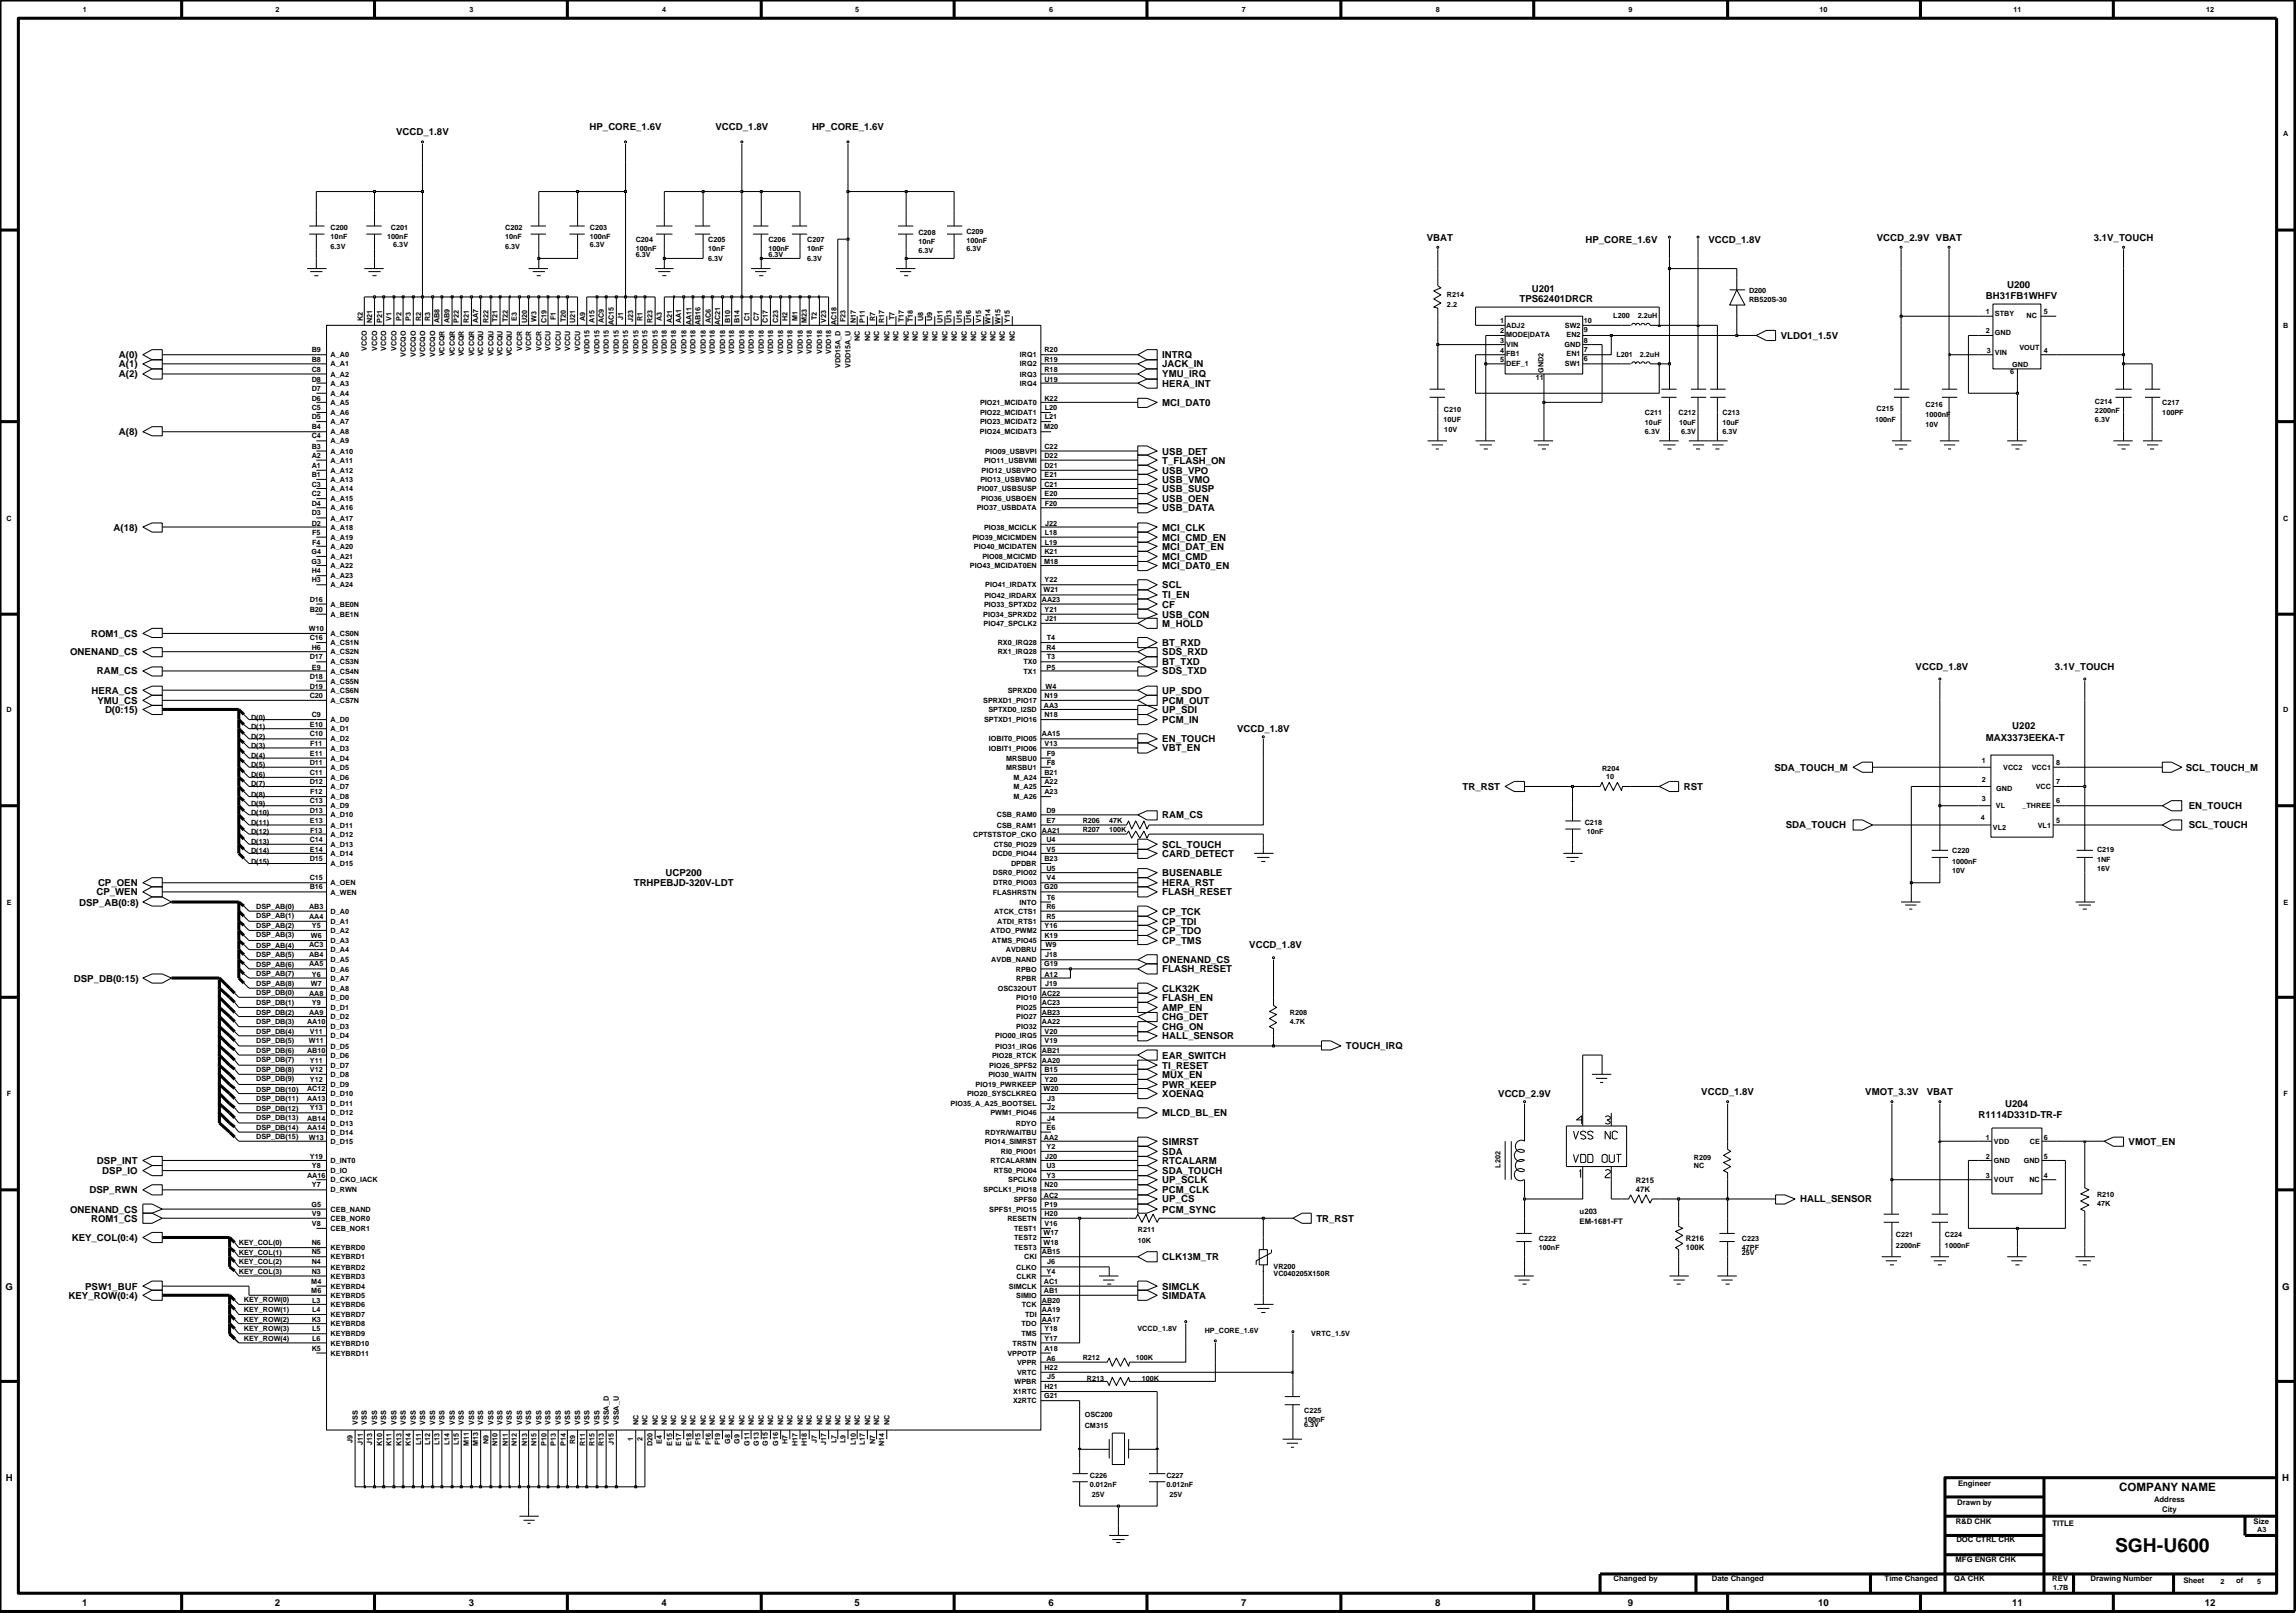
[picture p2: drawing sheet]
<svg xmlns="http://www.w3.org/2000/svg" width="192mm" height="135mm" viewBox="0 0 192 135" stroke-linecap="round" stroke-linejoin="round" font-family="sans-serif">
<defs><g id="words">
<text font-size="1.6" x="176.5" y="129.4">SGH-U600</text>
<text font-size="1" x="176.8" y="124.4">COMPANY NAME</text>
<g font-size=".8">
<text x="33.1" y="11.3">VCCD_1.8V</text>
<text x="49.2" y="10.9">HP_CORE_1.6V</text>
<text x="59.7" y="10.9">VCCD_1.8V</text>
<text x="67.7" y="10.9">HP_CORE_1.6V</text>
<text x="119" y="20.1">VBAT</text>
<text x="132.3" y="20.2">HP_CORE_1.6V</text>
<text x="142.5" y="20.2">VCCD_1.8V</text>
<text x="156.6" y="20.1">VCCD_2.9V VBAT</text>
<text x="174.7" y="20.1">3.1V_TOUCH</text>
<text x="9.9" y="29.9">A(0)</text>
<text x="97" y="29.9">INTRQ</text>
<text x="126.8" y="25.2">TPS62401DRCR</text>
<text x="127.8" y="24.4">U201</text>
<text x="148.6" y="28.3">VLDO1_1.5V</text>
<text x="165.7" y="24.9">BH31FB1WHFV</text>
<text x="167.5" y="24">U200</text>
<text x="9.9" y="30.6">A(1)</text>
<text x="9.9" y="31.5">A(2)</text>
<text x="97" y="32.3">HERA_INT</text>
<text x="97" y="33.9">MCI_DAT0</text>
<text x="97" y="30.6">JACK_IN</text>
<text x="97" y="31.5">YMU_IRQ</text>
<text x="9.9" y="36.3">A(8)</text>
<text x="97" y="38.7">T_FLASH_ON</text>
<text x="97" y="37.9">USB_DET</text>
<text x="97" y="41">USB_SUSP</text>
<text x="97" y="39.5">USB_VPO</text>
<text x="97" y="40.3">USB_VMO</text>
<text x="97" y="41.9">USB_OEN</text>
<text x="9.5" y="44.3">A(18)</text>
<text x="97" y="45.9">MCI_DAT_EN</text>
<text x="97" y="44.3">MCI_CLK</text>
<text x="97" y="45.1">MCI_CMD_EN</text>
<text x="97" y="46.7">MCI_CMD</text>
<text x="97" y="47.5">MCI_DAT0_EN</text>
<text x="97" y="42.7">USB_DATA</text>
<text x="7.6" y="53.1">ROM1_CS</text>
<text x="97" y="49.9">TI_EN</text>
<text x="97" y="51.5">USB_CON</text>
<text x="97" y="50.7">CF</text>
<text x="97" y="52.3">M_HOLD</text>
<text x="97" y="49.1">SCL</text>
<text x="97" y="53.9">BT_RXD</text>
<text x="5.8" y="54.7">ONENAND_CS</text>
<text x="7.6" y="57.9">HERA_CS</text>
<text x="8.1" y="56.3">RAM_CS</text>
<text x="8.1" y="58.7">YMU_CS</text>
<text x="8.8" y="59.5">D(0:15)</text>
<text x="97" y="57.9">UP_SDO</text>
<text x="97" y="59.5">UP_SDI</text>
<text x="97" y="55.5">BT_TXD</text>
<text x="97" y="58.7">PCM_OUT</text>
<text x="97" y="56.3">SDS_TXD</text>
<text x="97" y="54.7">SDS_RXD</text>
<text x="159.8" y="55.9">VCCD_1.8V</text>
<text x="171.4" y="55.9">3.1V_TOUCH</text>
<text x="97" y="61.9">EN_TOUCH</text>
<text x="97" y="62.7">VBT_EN</text>
<text x="97" y="60.3">PCM_IN</text>
<text x="103.2" y="61.1">VCCD_1.8V</text>
<text x="122" y="65.9">TR_RST</text>
<text x="140.5" y="65.9">RST</text>
<text x="148" y="64.3">SDA_TOUCH_M</text>
<text x="165.7" y="61.8">MAX3373EEKA-T</text>
<text x="167.9" y="60.8">U202</text>
<text x="182.4" y="64.3">SCL_TOUCH_M</text>
<text x="97" y="71.5">CARD_DETECT</text>
<text x="97" y="70.7">SCL_TOUCH</text>
<text x="97" y="68.3">RAM_CS</text>
<text x="149" y="69.1">SDA_TOUCH</text>
<text x="182.6" y="69.1">SCL_TOUCH</text>
<text x="182.6" y="67.5">EN_TOUCH</text>
<text x="6.6" y="75.5">DSP_AB(0:8)</text>
<text x="8" y="74.7">CP_WEN</text>
<text x="8.2" y="73.9">CP_OEN</text>
<text x="52.9" y="73.9">TRHPEBJD-320V-LDT</text>
<text x="55.5" y="73.1">UCP200</text>
<text x="97" y="73.1">BUSENABLE</text>
<text x="97" y="77.9">CP_TDO</text>
<text x="97" y="77.1">CP_TDI</text>
<text x="97" y="76.3">CP_TCK</text>
<text x="97" y="73.9">HERA_RST</text>
<text x="97" y="74.7">FLASH_RESET</text>
<text x="6.2" y="81.9">DSP_DB(0:15)</text>
<text x="97" y="83.5">FLASH_EN</text>
<text x="97" y="82.7">CLK32K</text>
<text x="97" y="78.8">CP_TMS</text>
<text x="97" y="80.4">ONENAND_CS</text>
<text x="97" y="81.1">FLASH_RESET</text>
<text x="104.2" y="79.1">VCCD_1.8V</text>
<text x="97" y="86.7">HALL_SENSOR</text>
<text x="97" y="89.9">MUX_EN</text>
<text x="97" y="84.3">AMP_EN</text>
<text x="97" y="89.2">TI_RESET</text>
<text x="97" y="85.1">CHG_DET</text>
<text x="97" y="88.3">EAR_SWITCH</text>
<text x="97" y="85.9">CHG_ON</text>
<text x="112.3" y="87.5">TOUCH_IRQ</text>
<text x="97" y="95.5">SIMRST</text>
<text x="97" y="90.8">PWR_KEEP</text>
<text x="97" y="91.5">XOENAQ</text>
<text x="97" y="93.1">MLCD_BL_EN</text>
<text x="125" y="91.5">VCCD_2.9V</text>
<text x="141.9" y="91.4">VCCD_1.8V</text>
<text x="155.6" y="91.4">VMOT_3.3V</text>
<text x="160.7" y="91.4">VBAT</text>
<text x="165.1" y="93.3">R1114D331D-TR-F</text>
<text x="167.3" y="92.4">U204</text>
<text x="177.6" y="95.5">VMOT_EN</text>
<text x="5.8" y="101.2">ONENAND_CS</text>
<text x="7.5" y="99.6">DSP_RWN</text>
<text x="7.6" y="101.9">ROM1_CS</text>
<text x="8.1" y="97.1">DSP_INT</text>
<text x="8.5" y="97.9">DSP_IO</text>
<text x="97" y="97.9">SDA_TOUCH</text>
<text x="97" y="96.3">SDA</text>
<text x="97" y="98.7">UP_SCLK</text>
<text x="97" y="100.3">UP_CS</text>
<text x="97" y="97.1">RTCALARM</text>
<text x="97" y="101.2">PCM_SYNC</text>
<text x="97" y="99.6">PCM_CLK</text>
<text x="109.8" y="101.9">TR_RST</text>
<text x="150.2" y="100.3">HALL_SENSOR</text>
<text x=".5" y="107.6">G</text>
<text x="6" y="103.5">KEY_COL(0:4)</text>
<text x="7.1" y="107.6">PSW1_BUF</text>
<text x="97" y="107.6">SIMCLK</text>
<text x="97" y="105.1">CLK13M_TR</text>
<text x="190.4" y="107.6">G</text>
<text x="5.7" y="108.3">KEY_ROW(0:4)</text>
<text x="97" y="108.3">SIMDATA</text>
<text x=".5" y="123.6">H</text>
<text x="190.4" y="123.6">H</text>
<text x="6.8" y="134">1</text>
<text x="22.9" y="134">2</text>
<text x="39.1" y="134">3</text>
<text x="55.2" y="134">4</text>
<text x="71.3" y="134">5</text>
<text x="87.5" y="134">6</text>
<text x="103.6" y="134">7</text>
<text x="119.7" y="134">8</text>
<text x="135.8" y="134">9</text>
<text x="151.7" y="134">10</text>
<text x="167.9" y="134">11</text>
<text x="184" y="134">12</text>
</g>
<g font-size=".6">
<text x="6.9" y="1">1</text>
<text x="23" y="1">2</text>
<text x="39.2" y="1">3</text>
<text x="55.3" y="1">4</text>
<text x="71.3" y="1">5</text>
<text x="87.5" y="1">6</text>
<text x="103.6" y="1">7</text>
<text x="119.8" y="1">8</text>
<text x="135.9" y="1">9</text>
<text x="151.8" y="1">10</text>
<text x="168" y="1">11</text>
<text x="184.1" y="1">12</text>
<text x="190.5" y="11.4">A</text>
<text x="27.6" y="20">10nF</text>
<text x="27.6" y="19.2">C200</text>
<text x="27.6" y="20.8">6.3V</text>
<text x="32.3" y="20">100nF</text>
<text x="32.6" y="19.2">C201</text>
<text x="32.8" y="20.6">6.3V</text>
<text x="42.1" y="19.2">C202</text>
<text x="42.1" y="20.8">6.3V</text>
<text x="42.1" y="20">10nF</text>
<text x="49.2" y="20">100nF</text>
<text x="49.2" y="19.2">C203</text>
<text x="49.2" y="20.6">6.3V</text>
<text x="53" y="20.2">C204</text>
<text x="53" y="21">100nF</text>
<text x="53" y="21.4">6.3V</text>
<text x="59.1" y="21.8">6.3V</text>
<text x="59.1" y="21">10nF</text>
<text x="59.1" y="20.2">C205</text>
<text x="64.1" y="21">100nF</text>
<text x="64.1" y="20.2">C206</text>
<text x="64.1" y="21.4">6.3V</text>
<text x="67.3" y="21">10nF</text>
<text x="67.3" y="20.2">C207</text>
<text x="67.3" y="21.8">6.3V</text>
<text x="76.6" y="19.6">C208</text>
<text x="76.6" y="21.1">6.3V</text>
<text x="76.6" y="20.4">10nF</text>
<text x="80.6" y="20.3">100nF</text>
<text x="80.6" y="21">6.3V</text>
<text x="80.6" y="19.5">C209</text>
<text x="26" y="29.4">B9</text>
<text x="27.6" y="29.8">A_A0</text>
<text x="30.3" y="26.8" transform="rotate(-90 30.3 26.8)">K2</text>
<text x="30.6" y="29.3" transform="rotate(-90 30.6 29.3)">VCCO</text>
<text x="31" y="26.9" transform="rotate(-90 31 26.9)">N21</text>
<text x="31.5" y="29.3" transform="rotate(-90 31.5 29.3)">VCCO</text>
<text x="31.9" y="26.9" transform="rotate(-90 31.9 26.9)">P21</text>
<text x="32.2" y="29.3" transform="rotate(-90 32.2 29.3)">VCCO</text>
<text x="32.7" y="26.7" transform="rotate(-90 32.7 26.7)">V1</text>
<text x="33.1" y="29.3" transform="rotate(-90 33.1 29.3)">VCCO</text>
<text x="33.5" y="26.7" transform="rotate(-90 33.5 26.7)">P2</text>
<text x="33.8" y="29.8" transform="rotate(-90 33.8 29.8)">VCCQO</text>
<text x="34.3" y="26.7" transform="rotate(-90 34.3 26.7)">P3</text>
<text x="34.7" y="29.8" transform="rotate(-90 34.7 29.8)">VCCQO</text>
<text x="35.1" y="26.8" transform="rotate(-90 35.1 26.8)">R2</text>
<text x="35.5" y="29.8" transform="rotate(-90 35.5 29.8)">VCCQO</text>
<text x="35.9" y="26.8" transform="rotate(-90 35.9 26.8)">R3</text>
<text x="36.3" y="29.8" transform="rotate(-90 36.3 29.8)">VCCQO</text>
<text x="36.7" y="27" transform="rotate(-90 36.7 27)">AB8</text>
<text x="37.1" y="29.7" transform="rotate(-90 37.1 29.7)">VCCQR</text>
<text x="37.5" y="27" transform="rotate(-90 37.5 27)">AB9</text>
<text x="37.9" y="29.7" transform="rotate(-90 37.9 29.7)">VCCQR</text>
<text x="38.3" y="26.9" transform="rotate(-90 38.3 26.9)">P22</text>
<text x="38.7" y="29.7" transform="rotate(-90 38.7 29.7)">VCCQR</text>
<text x="39.1" y="26.9" transform="rotate(-90 39.1 26.9)">R21</text>
<text x="39.6" y="29.7" transform="rotate(-90 39.6 29.7)">VCCQR</text>
<text x="39.9" y="27" transform="rotate(-90 39.9 27)">AA7</text>
<text x="40.3" y="29.7" transform="rotate(-90 40.3 29.7)">VCCQU</text>
<text x="40.7" y="26.9" transform="rotate(-90 40.7 26.9)">R22</text>
<text x="41.2" y="29.7" transform="rotate(-90 41.2 29.7)">VCCQU</text>
<text x="41.5" y="26.9" transform="rotate(-90 41.5 26.9)">T21</text>
<text x="41.9" y="29.7" transform="rotate(-90 41.9 29.7)">VCCQU</text>
<text x="42.4" y="26.9" transform="rotate(-90 42.4 26.9)">T22</text>
<text x="42.7" y="29.7" transform="rotate(-90 42.7 29.7)">VCCQU</text>
<text x="43.1" y="26.7" transform="rotate(-90 43.1 26.7)">E3</text>
<text x="43.6" y="29.3" transform="rotate(-90 43.6 29.3)">VCCR</text>
<text x="44" y="26.9" transform="rotate(-90 44 26.9)">U20</text>
<text x="44.3" y="29.3" transform="rotate(-90 44.3 29.3)">VCCR</text>
<text x="44.7" y="26.8" transform="rotate(-90 44.7 26.8)">W3</text>
<text x="45.2" y="29.3" transform="rotate(-90 45.2 29.3)">VCCR</text>
<text x="45.6" y="26.9" transform="rotate(-90 45.6 26.9)">C19</text>
<text x="45.9" y="29.3" transform="rotate(-90 45.9 29.3)">VCCU</text>
<text x="46.4" y="26.7" transform="rotate(-90 46.4 26.7)">F1</text>
<text x="46.8" y="29.3" transform="rotate(-90 46.8 29.3)">VCCU</text>
<text x="47.2" y="26.9" transform="rotate(-90 47.2 26.9)">T20</text>
<text x="47.6" y="29.3" transform="rotate(-90 47.6 29.3)">VCCU</text>
<text x="48" y="26.9" transform="rotate(-90 48 26.9)">U21</text>
<text x="48.4" y="29.3" transform="rotate(-90 48.4 29.3)">VCCU</text>
<text x="48.8" y="26.8" transform="rotate(-90 48.8 26.8)">A9</text>
<text x="49.2" y="29.5" transform="rotate(-90 49.2 29.5)">VDD15</text>
<text x="49.6" y="26.9" transform="rotate(-90 49.6 26.9)">A15</text>
<text x="50" y="29.5" transform="rotate(-90 50 29.5)">VDD15</text>
<text x="50.4" y="27" transform="rotate(-90 50.4 27)">AC9</text>
<text x="50.8" y="29.5" transform="rotate(-90 50.8 29.5)">VDD15</text>
<text x="51.2" y="27.1" transform="rotate(-90 51.2 27.1)">AC15</text>
<text x="51.6" y="29.5" transform="rotate(-90 51.6 29.5)">VDD15</text>
<text x="52" y="26.7" transform="rotate(-90 52 26.7)">J1</text>
<text x="52.4" y="29.5" transform="rotate(-90 52.4 29.5)">VDD15</text>
<text x="52.8" y="26.9" transform="rotate(-90 52.8 26.9)">J23</text>
<text x="53.3" y="29.5" transform="rotate(-90 53.3 29.5)">VDD15</text>
<text x="53.6" y="26.8" transform="rotate(-90 53.6 26.8)">R1</text>
<text x="54" y="29.5" transform="rotate(-90 54 29.5)">VDD15</text>
<text x="54.5" y="26.9" transform="rotate(-90 54.5 26.9)">R23</text>
<text x="54.9" y="29.5" transform="rotate(-90 54.9 29.5)">VDD15</text>
<text x="55.2" y="26.8" transform="rotate(-90 55.2 26.8)">A3</text>
<text x="55.6" y="29.5" transform="rotate(-90 55.6 29.5)">VDD18</text>
<text x="56.1" y="26.9" transform="rotate(-90 56.1 26.9)">A21</text>
<text x="56.4" y="29.5" transform="rotate(-90 56.4 29.5)">VDD18</text>
<text x="56.8" y="27" transform="rotate(-90 56.8 27)">AA1</text>
<text x="57.3" y="29.5" transform="rotate(-90 57.3 29.5)">VDD18</text>
<text x="57.7" y="27.1" transform="rotate(-90 57.7 27.1)">AA11</text>
<text x="58" y="29.5" transform="rotate(-90 58 29.5)">VDD18</text>
<text x="58.5" y="27.1" transform="rotate(-90 58.5 27.1)">AB16</text>
<text x="58.9" y="29.5" transform="rotate(-90 58.9 29.5)">VDD18</text>
<text x="59.3" y="27" transform="rotate(-90 59.3 27)">AC6</text>
<text x="59.6" y="29.5" transform="rotate(-90 59.6 29.5)">VDD18</text>
<text x="60.1" y="27.1" transform="rotate(-90 60.1 27.1)">AC21</text>
<text x="60.5" y="29.5" transform="rotate(-90 60.5 29.5)">VDD18</text>
<text x="60.9" y="26.9" transform="rotate(-90 60.9 26.9)">B10</text>
<text x="61.3" y="29.5" transform="rotate(-90 61.3 29.5)">VDD18</text>
<text x="61.7" y="26.9" transform="rotate(-90 61.7 26.9)">B14</text>
<text x="62.1" y="29.5" transform="rotate(-90 62.1 29.5)">VDD18</text>
<text x="62.5" y="26.8" transform="rotate(-90 62.5 26.8)">C1</text>
<text x="62.9" y="29.5" transform="rotate(-90 62.9 29.5)">VDD18</text>
<text x="63.3" y="26.8" transform="rotate(-90 63.3 26.8)">C7</text>
<text x="63.7" y="29.5" transform="rotate(-90 63.7 29.5)">VDD18</text>
<text x="64.1" y="26.9" transform="rotate(-90 64.1 26.9)">C17</text>
<text x="64.5" y="29.5" transform="rotate(-90 64.5 29.5)">VDD18</text>
<text x="64.9" y="26.9" transform="rotate(-90 64.9 26.9)">C23</text>
<text x="65.3" y="29.5" transform="rotate(-90 65.3 29.5)">VDD18</text>
<text x="65.7" y="26.8" transform="rotate(-90 65.7 26.8)">H2</text>
<text x="66.1" y="29.5" transform="rotate(-90 66.1 29.5)">VDD18</text>
<text x="66.5" y="26.8" transform="rotate(-90 66.5 26.8)">M1</text>
<text x="67" y="29.5" transform="rotate(-90 67 29.5)">VDD18</text>
<text x="67.3" y="27" transform="rotate(-90 67.3 27)">M23</text>
<text x="67.7" y="29.5" transform="rotate(-90 67.7 29.5)">VDD18</text>
<text x="68.2" y="26.7" transform="rotate(-90 68.2 26.7)">T2</text>
<text x="68.6" y="29.5" transform="rotate(-90 68.6 29.5)">VDD18</text>
<text x="68.9" y="26.9" transform="rotate(-90 68.9 26.9)">V23</text>
<text x="69.4" y="29.5" transform="rotate(-90 69.4 29.5)">VDD18</text>
<text x="69.8" y="27.1" transform="rotate(-90 69.8 27.1)">AC18</text>
<text x="70.5" y="26.9" transform="rotate(-90 70.5 26.9)">F23</text>
<text x="71.4" y="26.9" transform="rotate(-90 71.4 26.9)">N17</text>
<text x="71.7" y="28.4" transform="rotate(-90 71.7 28.4)">NC</text>
<text x="72.2" y="26.9" transform="rotate(-90 72.2 26.9)">P11</text>
<text x="72.6" y="28.4" transform="rotate(-90 72.6 28.4)">NC</text>
<text x="73" y="26.8" transform="rotate(-90 73 26.8)">R7</text>
<text x="73.4" y="28.4" transform="rotate(-90 73.4 28.4)">NC</text>
<text x="73.8" y="26.9" transform="rotate(-90 73.8 26.9)">R17</text>
<text x="74.2" y="28.4" transform="rotate(-90 74.2 28.4)">NC</text>
<text x="74.6" y="26.7" transform="rotate(-90 74.6 26.7)">T7</text>
<text x="75" y="28.4" transform="rotate(-90 75 28.4)">NC</text>
<text x="75.4" y="26.9" transform="rotate(-90 75.4 26.9)">T17</text>
<text x="75.8" y="28.4" transform="rotate(-90 75.8 28.4)">NC</text>
<text x="76.2" y="26.9" transform="rotate(-90 76.2 26.9)">T18</text>
<text x="76.6" y="28.4" transform="rotate(-90 76.6 28.4)">NC</text>
<text x="77" y="26.8" transform="rotate(-90 77 26.8)">U8</text>
<text x="77.4" y="28.4" transform="rotate(-90 77.4 28.4)">NC</text>
<text x="77.8" y="26.8" transform="rotate(-90 77.8 26.8)">U9</text>
<text x="78.2" y="28.4" transform="rotate(-90 78.2 28.4)">NC</text>
<text x="78.6" y="26.9" transform="rotate(-90 78.6 26.9)">U11</text>
<text x="79.1" y="28.4" transform="rotate(-90 79.1 28.4)">NC</text>
<text x="79.4" y="26.9" transform="rotate(-90 79.4 26.9)">U13</text>
<text x="79.8" y="28.4" transform="rotate(-90 79.8 28.4)">NC</text>
<text x="80.2" y="26.9" transform="rotate(-90 80.2 26.9)">U15</text>
<text x="80.7" y="28.4" transform="rotate(-90 80.7 28.4)">NC</text>
<text x="81" y="26.9" transform="rotate(-90 81 26.9)">U16</text>
<text x="81.4" y="28.4" transform="rotate(-90 81.4 28.4)">NC</text>
<text x="81.9" y="26.9" transform="rotate(-90 81.9 26.9)">V15</text>
<text x="82.3" y="28.4" transform="rotate(-90 82.3 28.4)">NC</text>
<text x="82.6" y="27" transform="rotate(-90 82.6 27)">W14</text>
<text x="83.1" y="28.4" transform="rotate(-90 83.1 28.4)">NC</text>
<text x="83.5" y="27" transform="rotate(-90 83.5 27)">W15</text>
<text x="83.8" y="28.4" transform="rotate(-90 83.8 28.4)">NC</text>
<text x="84.2" y="26.9" transform="rotate(-90 84.2 26.9)">Y15</text>
<text x="84.7" y="28.4" transform="rotate(-90 84.7 28.4)">NC</text>
<text x="85.1" y="29.8">IRQ1</text>
<text x="87.1" y="29.4">R20</text>
<text x="120.7" y="24.8">R214</text>
<text x="120.7" y="25.6">2.2</text>
<text x="125.2" y="27.8">2</text>
<text x="125.2" y="29.4">4</text>
<text x="125.2" y="28.6">3</text>
<text x="125.2" y="27">1</text>
<text x="125.7" y="29.7">FB1</text>
<text x="125.7" y="28.1">MODE|DATA</text>
<text x="125.7" y="29">VIN</text>
<text x="125.7" y="27.4">ADJ2</text>
<text x="130.5" y="29">GND</text>
<text x="130.6" y="27.4">SW2</text>
<text x="130.7" y="29.7">EN1</text>
<text x="130.7" y="28.1">EN2</text>
<text x="132.1" y="29.3">7</text>
<text x="132.1" y="27.7">9</text>
<text x="132.1" y="28.6">8</text>
<text x="132.1" y="27">10</text>
<text x="134.6" y="26.5">L200</text>
<text x="134.9" y="29.8">L201</text>
<text x="136.6" y="26.5">2.2uH</text>
<text x="136.8" y="29.8">2.2uH</text>
<text x="145.9" y="24.4">D200</text>
<text x="145.9" y="25.2">RB520S-30</text>
<text x="165.7" y="27.8">2</text>
<text x="165.7" y="26.2">1</text>
<text x="165.8" y="29.4">3</text>
<text x="166.4" y="28">GND</text>
<text x="166.4" y="26.4">STBY</text>
<text x="166.4" y="29.6">VIN</text>
<text x="168.5" y="29.2">VOUT</text>
<text x="169.1" y="26.5">NC</text>
<text x="170.5" y="26.2">5</text>
<text x="170.5" y="29.4">4</text>
<text x="190.5" y="27.4">B</text>
<text x="26" y="35">D5</text>
<text x="26" y="33.4">D6</text>
<text x="26" y="32.6">D7</text>
<text x="26" y="31.8">D8</text>
<text x="26" y="34.2">C5</text>
<text x="26" y="35.8">B4</text>
<text x="26" y="30.2">B8</text>
<text x="26" y="31">C8</text>
<text x="27.6" y="35.4">A_A7</text>
<text x="27.6" y="33.8">A_A5</text>
<text x="27.6" y="33">A_A4</text>
<text x="27.6" y="32.2">A_A3</text>
<text x="27.6" y="34.6">A_A6</text>
<text x="27.6" y="30.6">A_A1</text>
<text x="27.6" y="31.4">A_A2</text>
<text x="70.1" y="30.7" transform="rotate(-90 70.1 30.7)">VDD15A_D</text>
<text x="71" y="30.7" transform="rotate(-90 71 30.7)">VDD15A_U</text>
<text x="81.8" y="33.8">PIO21_MCIDAT0</text>
<text x="81.8" y="34.6">PIO22_MCIDAT1</text>
<text x="81.8" y="35.4">PIO23_MCIDAT2</text>
<text x="85.1" y="32.2">IRQ4</text>
<text x="85.1" y="31.4">IRQ3</text>
<text x="85.1" y="30.6">IRQ2</text>
<text x="87.1" y="35.8">M20</text>
<text x="87.1" y="31.8">U19</text>
<text x="87.1" y="31">R18</text>
<text x="87.1" y="30.2">R19</text>
<text x="87.1" y="33.4">K22</text>
<text x="87.2" y="34.2">L20</text>
<text x="87.2" y="35">L21</text>
<text x="120.4" y="35.2">10UF</text>
<text x="120.5" y="34.4">C210</text>
<text x="125.2" y="30.2">5</text>
<text x="125.7" y="30.6">DEF_1</text>
<text x="128.1" y="31.7">11</text>
<text x="128.8" y="31.1" transform="rotate(-90 128.8 31.1)">GND2</text>
<text x="130.6" y="30.6">SW1</text>
<text x="132.1" y="30.1">6</text>
<text x="137.2" y="35.4">10uF</text>
<text x="137.2" y="34.6">C211</text>
<text x="140.1" y="34.6">C212</text>
<text x="140.1" y="35.4">10uF</text>
<text x="143.7" y="35.4">10uF</text>
<text x="143.7" y="34.6">C213</text>
<text x="156.4" y="35.2">100nF</text>
<text x="156.6" y="34.3">C215</text>
<text x="160.7" y="34.7">1000nF</text>
<text x="160.7" y="34">C216</text>
<text x="160.7" y="35.6">10V</text>
<text x="167.7" y="31.2">6</text>
<text x="167.9" y="30.6">GND</text>
<text x="174.8" y="33.7">C214</text>
<text x="174.8" y="34.4">2200nF</text>
<text x="174.8" y="35.2">6.3V</text>
<text x="180.4" y="33.8">C217</text>
<text x="180.4" y="34.6">100PF</text>
<text x="26" y="38.2">A2</text>
<text x="26" y="37.4">B3</text>
<text x="26" y="41.4">C2</text>
<text x="26" y="40.6">C3</text>
<text x="26" y="36.6">C4</text>
<text x="26" y="39.8">B1</text>
<text x="26" y="39">A1</text>
<text x="27.6" y="38.6">A_A11</text>
<text x="27.6" y="37.8">A_A10</text>
<text x="27.6" y="36.2">A_A8</text>
<text x="27.6" y="41.8">A_A15</text>
<text x="27.6" y="41">A_A14</text>
<text x="27.6" y="37">A_A9</text>
<text x="27.6" y="40.2">A_A13</text>
<text x="27.6" y="39.4">A_A12</text>
<text x="81.5" y="41">PIO07_USBSUSP</text>
<text x="81.8" y="36.2">PIO24_MCIDAT3</text>
<text x="81.8" y="40.2">PIO13_USBVMO</text>
<text x="81.9" y="41.8">PIO36_USBOEN</text>
<text x="81.9" y="39.4">PIO12_USBVPO</text>
<text x="82.1" y="38.6">PIO11_USBVMI</text>
<text x="82.2" y="37.8">PIO09_USBVPI</text>
<text x="87.1" y="39">D21</text>
<text x="87.1" y="38.2">D22</text>
<text x="87.1" y="40.6">C21</text>
<text x="87.1" y="37.4">C22</text>
<text x="87.2" y="41.4">E20</text>
<text x="87.2" y="39.8">E21</text>
<text x="120.5" y="36">10V</text>
<text x="137.2" y="36.2">6.3V</text>
<text x="140.3" y="36.2">6.3V</text>
<text x="143.7" y="36.2">6.3V</text>
<text x=".5" y="43.4">C</text>
<text x="26" y="47.1">G3</text>
<text x="26" y="46.2">G4</text>
<text x="26" y="43.8">D2</text>
<text x="26" y="43">D3</text>
<text x="26" y="42.2">D4</text>
<text x="26" y="47.8">H4</text>
<text x="26" y="45.5">F4</text>
<text x="26" y="44.6">F5</text>
<text x="27.6" y="44.2">A_A18</text>
<text x="27.6" y="43.4">A_A17</text>
<text x="27.6" y="42.6">A_A16</text>
<text x="27.6" y="47.4">A_A22</text>
<text x="27.6" y="46.6">A_A21</text>
<text x="27.6" y="45.8">A_A20</text>
<text x="27.6" y="45">A_A19</text>
<text x="80.9" y="47.4">PIO43_MCIDAT0EN</text>
<text x="81.1" y="45">PIO39_MCICMDEN</text>
<text x="81.3" y="45.8">PIO40_MCIDATEN</text>
<text x="81.5" y="42.6">PIO37_USBDATA</text>
<text x="82" y="46.6">PIO08_MCICMD</text>
<text x="82.1" y="44.2">PIO38_MCICLK</text>
<text x="87.1" y="47.1">M18</text>
<text x="87.1" y="46.2">K21</text>
<text x="87.2" y="44.6">L18</text>
<text x="87.2" y="45.5">L19</text>
<text x="87.2" y="42.2">F20</text>
<text x="87.2" y="43.8">J22</text>
<text x="190.5" y="43.4">C</text>
<text x="25.8" y="52.6">W10</text>
<text x="25.8" y="50.2">D16</text>
<text x="25.8" y="53.4">C16</text>
<text x="25.8" y="51">B20</text>
<text x="26" y="48.6">H3</text>
<text x="27.6" y="50.6">A_BE0N</text>
<text x="27.6" y="53.1">A_CS0N</text>
<text x="27.6" y="49">A_A24</text>
<text x="27.6" y="48.2">A_A23</text>
<text x="27.6" y="53.8">A_CS1N</text>
<text x="27.6" y="51.5">A_BE1N</text>
<text x="82" y="51.5">PIO34_SPRXD2</text>
<text x="82.1" y="52.2">PIO47_SPCLK2</text>
<text x="82.1" y="50.6">PIO33_SPTXD2</text>
<text x="82.1" y="49.8">PIO42_IRDARX</text>
<text x="82.2" y="49">PIO41_IRDATX</text>
<text x="83.2" y="53.8">RX0_IRQ28</text>
<text x="86.9" y="50.2">AA23</text>
<text x="87.1" y="49.4">W21</text>
<text x="87.2" y="51">Y21</text>
<text x="87.2" y="48.6">Y22</text>
<text x="87.2" y="51.8">J21</text>
<text x="87.3" y="53.4">T4</text>
<text x=".5" y="59.4">D</text>
<text x="25.8" y="55">D17</text>
<text x="25.8" y="56.6">D18</text>
<text x="25.8" y="57.5">D19</text>
<text x="25.8" y="58.2">C20</text>
<text x="26" y="54.2">H6</text>
<text x="26" y="59.8">C9</text>
<text x="26" y="55.9">E9</text>
<text x="27.6" y="55.4">A_CS3N</text>
<text x="27.6" y="57">A_CS5N</text>
<text x="27.6" y="57.8">A_CS6N</text>
<text x="27.6" y="54.6">A_CS2N</text>
<text x="27.6" y="56.2">A_CS4N</text>
<text x="27.6" y="58.6">A_CS7N</text>
<text x="82" y="58.6">SPRXD1_PIO17</text>
<text x="82.5" y="59.4">SPTXD0_I2SD</text>
<text x="83.2" y="54.6">RX1_IRQ28</text>
<text x="84.1" y="57.8">SPRXD0</text>
<text x="85.4" y="55.4">TX0</text>
<text x="85.4" y="56.2">TX1</text>
<text x="87.1" y="59.1">AA3</text>
<text x="87.1" y="59.8">N18</text>
<text x="87.1" y="58.2">N19</text>
<text x="87.2" y="57.5">W4</text>
<text x="87.3" y="54.2">R4</text>
<text x="87.3" y="55.9">P5</text>
<text x="87.3" y="55">T3</text>
<text x="190.5" y="59.4">D</text>
<text x="20.9" y="65.6">D(7)</text>
<text x="20.9" y="64.8">D(6)</text>
<text x="20.9" y="64">D(5)</text>
<text x="20.9" y="63.2">D(4)</text>
<text x="20.9" y="62.4">D(3)</text>
<text x="20.9" y="61.6">D(2)</text>
<text x="20.9" y="60.8">D(1)</text>
<text x="20.9" y="60">D(0)</text>
<text x="25.8" y="61.4">C10</text>
<text x="25.8" y="64.6">C11</text>
<text x="25.8" y="63.8">D11</text>
<text x="25.8" y="65.4">D12</text>
<text x="25.9" y="60.7">E10</text>
<text x="25.9" y="63">E11</text>
<text x="25.9" y="62.2">F11</text>
<text x="27.6" y="61">A_D1</text>
<text x="27.6" y="62.6">A_D3</text>
<text x="27.6" y="63.5">A_D4</text>
<text x="27.6" y="61.9">A_D2</text>
<text x="27.6" y="65.1">A_D6</text>
<text x="27.6" y="60.2">A_D0</text>
<text x="27.6" y="64.2">A_D5</text>
<text x="27.6" y="65.8">A_D7</text>
<text x="82.1" y="60.2">SPTXD1_PIO16</text>
<text x="82.5" y="61.9">IOBIT0_PIO05</text>
<text x="82.5" y="62.6">IOBIT1_PIO06</text>
<text x="83.9" y="64.2">MRSBU1</text>
<text x="83.9" y="63.5">MRSBU0</text>
<text x="84.5" y="65.8">M_A25</text>
<text x="84.6" y="65.1">M_A24</text>
<text x="86.9" y="61.4">AA15</text>
<text x="87.1" y="65.4">A22</text>
<text x="87.1" y="64.6">B21</text>
<text x="87.2" y="62.2">V13</text>
<text x="87.3" y="63.8">F8</text>
<text x="87.3" y="63">F9</text>
<text x="133.7" y="64.3">R204</text>
<text x="134" y="65">10</text>
<text x="165.3" y="65.2">2</text>
<text x="165.3" y="63.6">1</text>
<text x="166.5" y="66">GND</text>
<text x="167.1" y="64.2">VCC2</text>
<text x="169.5" y="64.2">VCC1</text>
<text x="169.8" y="65.8">VCC</text>
<text x="171.6" y="65.4">7</text>
<text x="171.6" y="63.8">8</text>
<text x="20.9" y="69.6">D(12)</text>
<text x="20.9" y="68.8">D(11)</text>
<text x="20.9" y="68">D(10)</text>
<text x="20.9" y="67.2">D(9)</text>
<text x="20.9" y="66.5">D(8)</text>
<text x="20.9" y="71.2">D(14)</text>
<text x="20.9" y="70.4">D(13)</text>
<text x="25.8" y="67">C13</text>
<text x="25.8" y="70.2">C14</text>
<text x="25.8" y="67.9">D13</text>
<text x="25.8" y="71.8">D15</text>
<text x="25.9" y="68.6">E13</text>
<text x="25.9" y="71.1">E14</text>
<text x="25.9" y="69.5">F13</text>
<text x="25.9" y="66.3">F12</text>
<text x="27.6" y="69.8">A_D12</text>
<text x="27.6" y="66.7">A_D8</text>
<text x="27.6" y="69">A_D11</text>
<text x="27.6" y="71.4">A_D14</text>
<text x="27.6" y="67.4">A_D9</text>
<text x="27.6" y="70.6">A_D13</text>
<text x="27.6" y="68.2">A_D10</text>
<text x="81.2" y="69.8">CPTSTSTOP_CKO</text>
<text x="82.8" y="71.4">DCD0_PIO44</text>
<text x="82.9" y="70.6">CTS0_PIO29</text>
<text x="83.2" y="68.2">CSB_RAM0</text>
<text x="83.2" y="69">CSB_RAM1</text>
<text x="84.5" y="66.7">M_A26</text>
<text x="86.9" y="69.5">AA21</text>
<text x="87.1" y="66.3">A23</text>
<text x="87.1" y="71.8">B23</text>
<text x="87.3" y="67.9">D9</text>
<text x="87.3" y="70.2">U4</text>
<text x="87.3" y="71.1">V5</text>
<text x="87.3" y="68.6">E7</text>
<text x="90.3" y="68.7">R206</text>
<text x="90.3" y="69.4">R207</text>
<text x="92.5" y="69.4">100K</text>
<text x="92.5" y="68.7">47K</text>
<text x="132.2" y="68.8">C218</text>
<text x="132.4" y="69.6">10nF</text>
<text x="162.9" y="71.2">C220</text>
<text x="165.2" y="68.4">4</text>
<text x="165.3" y="66.8">3</text>
<text x="166.3" y="69.2">VL2</text>
<text x="166.5" y="67.4">VL</text>
<text x="168.7" y="67.4">_THREE</text>
<text x="170" y="69">VL1</text>
<text x="171.6" y="68.6">5</text>
<text x="171.6" y="67">6</text>
<text x="175" y="72">1NF</text>
<text x="175" y="71.1">C219</text>
<text x=".6" y="75.5">E</text>
<text x="20.9" y="72">D(15)</text>
<text x="21.4" y="75.8">DSP_AB(0)</text>
<text x="21.4" y="76.6">DSP_AB(1)</text>
<text x="21.4" y="77.4">DSP_AB(2)</text>
<text x="25.8" y="75.8">AB3</text>
<text x="25.8" y="76.7">AA4</text>
<text x="25.8" y="73.4">C15</text>
<text x="25.8" y="74.2">B16</text>
<text x="26" y="77.4">Y5</text>
<text x="27.6" y="76.2">D_A0</text>
<text x="27.6" y="77.8">D_A2</text>
<text x="27.6" y="73.9">A_OEN</text>
<text x="27.6" y="74.6">A_WEN</text>
<text x="27.6" y="77.1">D_A1</text>
<text x="27.6" y="72.3">A_D15</text>
<text x="82.6" y="77.8">ATDO_PWM2</text>
<text x="82.8" y="73">DSR0_PIO02</text>
<text x="82.8" y="74.6">FLASHRSTN</text>
<text x="82.9" y="73.9">DTR0_PIO03</text>
<text x="82.9" y="76.2">ATCK_CTS1</text>
<text x="83.2" y="77.1">ATDI_RTS1</text>
<text x="84.3" y="72.3">DPDBR</text>
<text x="85.1" y="75.5">INTO</text>
<text x="87.1" y="74.2">G20</text>
<text x="87.2" y="77.4">Y16</text>
<text x="87.3" y="72.7">U5</text>
<text x="87.3" y="76.7">R5</text>
<text x="87.3" y="75.8">R6</text>
<text x="87.3" y="73.4">V4</text>
<text x="87.3" y="75">T6</text>
<text x="162.9" y="72">1000nF</text>
<text x="162.9" y="72.8">10V</text>
<text x="175" y="72.6">16V</text>
<text x="190.5" y="75.5">E</text>
<text x="21.4" y="78.2">DSP_AB(3)</text>
<text x="21.4" y="79.1">DSP_AB(4)</text>
<text x="21.4" y="79.8">DSP_AB(5)</text>
<text x="21.4" y="80.7">DSP_AB(6)</text>
<text x="21.4" y="81.4">DSP_AB(7)</text>
<text x="21.4" y="82.3">DSP_AB(8)</text>
<text x="21.4" y="83">DSP_DB(0)</text>
<text x="21.4" y="83.9">DSP_DB(1)</text>
<text x="25.8" y="79.9">AB4</text>
<text x="25.8" y="79">AC3</text>
<text x="25.8" y="80.6">AA5</text>
<text x="25.8" y="83.1">AA8</text>
<text x="25.9" y="78.3">W6</text>
<text x="25.9" y="82.2">W7</text>
<text x="26" y="81.5">Y6</text>
<text x="26" y="83.8">Y9</text>
<text x="27.6" y="78.7">D_A3</text>
<text x="27.6" y="82.7">D_A8</text>
<text x="27.6" y="80.3">D_A5</text>
<text x="27.6" y="81.8">D_A7</text>
<text x="27.6" y="79.4">D_A4</text>
<text x="27.6" y="81">D_A6</text>
<text x="27.6" y="83.4">D_D0</text>
<text x="82.7" y="80.3">AVDB_NAND</text>
<text x="82.7" y="78.7">ATMS_PIO45</text>
<text x="83.2" y="82.7">OSC32OUT</text>
<text x="83.9" y="79.4">AVDBRU</text>
<text x="84.8" y="81">RPBO</text>
<text x="84.8" y="83.4">PIO10</text>
<text x="84.8" y="81.8">RPBR</text>
<text x="86.9" y="83.1">AC22</text>
<text x="86.9" y="83.8">AC23</text>
<text x="87.1" y="80.6">G19</text>
<text x="87.1" y="78.3">K19</text>
<text x="87.1" y="81.5">A12</text>
<text x="87.2" y="79.9">J18</text>
<text x="87.2" y="82.2">J19</text>
<text x="87.2" y="79">W9</text>
<text x="21.4" y="89.5">DSP_DB(8)</text>
<text x="21.4" y="84.6">DSP_DB(2)</text>
<text x="21.4" y="85.4">DSP_DB(3)</text>
<text x="21.4" y="86.2">DSP_DB(4)</text>
<text x="21.4" y="87">DSP_DB(5)</text>
<text x="21.4" y="87.8">DSP_DB(6)</text>
<text x="21.4" y="88.6">DSP_DB(7)</text>
<text x="25.6" y="85.4">AA10</text>
<text x="25.6" y="87.8">AB10</text>
<text x="25.8" y="87.1">W11</text>
<text x="25.8" y="84.7">AA9</text>
<text x="25.9" y="88.7">Y11</text>
<text x="25.9" y="86.3">V11</text>
<text x="25.9" y="89.4">V12</text>
<text x="27.6" y="89.1">D_D7</text>
<text x="27.6" y="87.5">D_D5</text>
<text x="27.6" y="84.3">D_D1</text>
<text x="27.6" y="85">D_D2</text>
<text x="27.6" y="86.6">D_D4</text>
<text x="27.6" y="89.8">D_D8</text>
<text x="27.6" y="85.9">D_D3</text>
<text x="27.6" y="88.2">D_D6</text>
<text x="82.5" y="89.8">PIO30_WAITN</text>
<text x="82.5" y="89.1">PIO26_SPFS2</text>
<text x="82.8" y="88.2">PIO28_RTCK</text>
<text x="83" y="87.5">PIO31_IRQ6</text>
<text x="83" y="86.6">PIO00_IRQ5</text>
<text x="84.8" y="85">PIO27</text>
<text x="84.8" y="84.3">PIO25</text>
<text x="84.8" y="85.9">PIO32</text>
<text x="86.9" y="87.8">AB21</text>
<text x="86.9" y="84.7">AB23</text>
<text x="86.9" y="88.7">AA20</text>
<text x="86.9" y="85.4">AA22</text>
<text x="87.1" y="89.4">B15</text>
<text x="87.2" y="87.1">V19</text>
<text x="87.2" y="86.3">V20</text>
<text x="107.6" y="84.6">R208</text>
<text x="107.6" y="85.4">4.7K</text>
<text x=".6" y="91.4">F</text>
<text x="21.4" y="90.2">DSP_DB(9)</text>
<text x="21.4" y="91.1">DSP_DB(10)</text>
<text x="21.4" y="91.8">DSP_DB(11)</text>
<text x="21.4" y="92.7">DSP_DB(12)</text>
<text x="21.4" y="93.4">DSP_DB(13)</text>
<text x="21.4" y="94.3">DSP_DB(14)</text>
<text x="21.4" y="95">DSP_DB(15)</text>
<text x="25.6" y="91">AC12</text>
<text x="25.6" y="91.9">AA13</text>
<text x="25.6" y="94.2">AA14</text>
<text x="25.6" y="93.5">AB14</text>
<text x="25.8" y="95.1">W13</text>
<text x="25.9" y="90.3">Y12</text>
<text x="25.9" y="92.6">Y13</text>
<text x="27.6" y="90.7">D_D9</text>
<text x="27.6" y="93.1">D_D12</text>
<text x="27.6" y="95.4">D_D15</text>
<text x="27.6" y="91.4">D_D10</text>
<text x="27.6" y="92.3">D_D11</text>
<text x="27.6" y="94.7">D_D14</text>
<text x="27.6" y="93.9">D_D13</text>
<text x="79.3" y="92.3">PIO35_A_A25_BOOTSEL</text>
<text x="80.7" y="91.4">PIO20_SYSCLKREQ</text>
<text x="81.4" y="90.7">PIO19_PWRKEEP</text>
<text x="82.2" y="95.4">PIO14_SIMRST</text>
<text x="82.2" y="94.7">RDYR/WAITBU</text>
<text x="82.6" y="93.1">PWM1_PIO46</text>
<text x="84.8" y="93.9">RDYO</text>
<text x="87.1" y="91">W20</text>
<text x="87.1" y="95.1">AA2</text>
<text x="87.2" y="90.3">Y20</text>
<text x="87.3" y="95.8">Y2</text>
<text x="87.3" y="94.2">E6</text>
<text x="87.4" y="91.9">J3</text>
<text x="87.4" y="93.5">J4</text>
<text x="87.4" y="92.6">J2</text>
<text x="165.7" y="95.1">1</text>
<text x="166.4" y="95.4">VDD</text>
<text x="169.3" y="95.4">CE</text>
<text x="170.5" y="95.1">6</text>
<text x="190.5" y="91.4">F</text>
<text x="25.6" y="98.3">AA16</text>
<text x="25.9" y="96.7">Y19</text>
<text x="26" y="100.7">G5</text>
<text x="26" y="101.4">V9</text>
<text x="26" y="99.1">Y7</text>
<text x="26" y="97.5">Y8</text>
<text x="27.6" y="101.8">CEB_NOR0</text>
<text x="27.6" y="97">D_INT0</text>
<text x="27.6" y="101.1">CEB_NAND</text>
<text x="27.6" y="99.5">D_RWN</text>
<text x="27.6" y="97.9">D_IO</text>
<text x="27.6" y="98.6">D_CKO_IACK</text>
<text x="82.1" y="99.5">SPCLK1_PIO18</text>
<text x="82.5" y="101.1">SPFS1_PIO15</text>
<text x="82.6" y="97">RTCALARMN</text>
<text x="82.9" y="97.9">RTS0_PIO04</text>
<text x="83.5" y="96.3">RI0_PIO01</text>
<text x="84" y="101.8">RESETN</text>
<text x="84.1" y="98.6">SPCLK0</text>
<text x="84.6" y="100.2">SPFS0</text>
<text x="87.1" y="99.9">AC2</text>
<text x="87.1" y="99.1">N20</text>
<text x="87.1" y="101.4">H20</text>
<text x="87.2" y="100.7">P19</text>
<text x="87.2" y="96.7">J20</text>
<text x="87.3" y="97.5">U3</text>
<text x="87.3" y="98.3">Y3</text>
<text x="125.2" y="97.4" transform="rotate(-90 125.2 97.4)">L202</text>
<text x="131.8" y="101.3">u203</text>
<text x="136.5" y="99.4">47K</text>
<text x="136.5" y="98.7">R215</text>
<text x="141.3" y="96.8">R209</text>
<text x="141.3" y="97.4">NC</text>
<text x="165.7" y="98.2">3</text>
<text x="165.7" y="96.7">2</text>
<text x="166.4" y="98.6">VOUT</text>
<text x="166.4" y="97">GND</text>
<text x="168.8" y="97">GND</text>
<text x="169.3" y="98.6">NC</text>
<text x="170.5" y="96.7">5</text>
<text x="170.5" y="98.2">4</text>
<text x="175" y="100.6">47K</text>
<text x="175" y="99.9">R210</text>
<text x="19.9" y="106.3">KEY_COL(3)</text>
<text x="19.9" y="105.4">KEY_COL(2)</text>
<text x="19.9" y="104.7">KEY_COL(1)</text>
<text x="19.9" y="103.8">KEY_COL(0)</text>
<text x="26" y="107.1">M4</text>
<text x="26" y="107.9">M6</text>
<text x="26" y="106.2">N3</text>
<text x="26" y="105.5">N4</text>
<text x="26" y="104.6">N5</text>
<text x="26" y="103.9">N6</text>
<text x="26" y="102.3">V8</text>
<text x="27.6" y="102.7">CEB_NOR1</text>
<text x="27.6" y="106.7">KEYBRD3</text>
<text x="27.6" y="105.9">KEYBRD2</text>
<text x="27.6" y="105.1">KEYBRD1</text>
<text x="27.6" y="104.3">KEYBRD0</text>
<text x="27.6" y="107.5">KEYBRD4</text>
<text x="84.2" y="107.5">SIMCLK</text>
<text x="84.6" y="102.7">TEST1</text>
<text x="84.6" y="103.5">TEST2</text>
<text x="84.6" y="104.3">TEST3</text>
<text x="84.8" y="105.9">CLKO</text>
<text x="84.8" y="106.7">CLKR</text>
<text x="85.5" y="105.1">CKI</text>
<text x="86.9" y="104.6">AB15</text>
<text x="87.1" y="103">W17</text>
<text x="87.1" y="103.9">W18</text>
<text x="87.1" y="107.1">AC1</text>
<text x="87.1" y="107.8">AB1</text>
<text x="87.2" y="102.3">V16</text>
<text x="87.3" y="106.2">Y4</text>
<text x="87.4" y="105.5">J6</text>
<text x="94.9" y="102.8">R211</text>
<text x="94.9" y="103.7">10K</text>
<text x="106.2" y="105.9">VR200</text>
<text x="106.2" y="106.5">VC040205X150R</text>
<text x="128.4" y="104.2">100nF</text>
<text x="128.4" y="103.5">C222</text>
<text x="131.8" y="102.1">EM-1681-FT</text>
<text x="140.6" y="103.5">R216</text>
<text x="140.6" y="104.2">100K</text>
<text x="145.3" y="104.7">25V</text>
<text x="145.3" y="104.2">47PF</text>
<text x="145.3" y="103.5">C223</text>
<text x="158.2" y="104.1">2200nF</text>
<text x="158.2" y="103.2">C221</text>
<text x="162.3" y="103.2">C224</text>
<text x="162.3" y="104.1">1000nF</text>
<text x="20.3" y="110.3">KEY_ROW(2)</text>
<text x="20.3" y="108.6">KEY_ROW(0)</text>
<text x="20.3" y="109.5">KEY_ROW(1)</text>
<text x="20.3" y="111">KEY_ROW(3)</text>
<text x="20.3" y="111.9">KEY_ROW(4)</text>
<text x="26" y="110.3">K3</text>
<text x="26" y="112.7">K5</text>
<text x="26" y="108.7">L3</text>
<text x="26" y="109.5">L4</text>
<text x="26" y="111.1">L5</text>
<text x="26" y="111.9">L6</text>
<text x="27.6" y="109">KEYBRD6</text>
<text x="27.6" y="110.6">KEYBRD8</text>
<text x="27.6" y="113.1">KEYBRD11</text>
<text x="27.6" y="109.9">KEYBRD7</text>
<text x="27.6" y="111.5">KEYBRD9</text>
<text x="27.6" y="112.2">KEYBRD10</text>
<text x="27.6" y="108.3">KEYBRD5</text>
<text x="84" y="113.1">VPPOTP</text>
<text x="84.5" y="112.2">TRSTN</text>
<text x="84.8" y="108.3">SIMIO</text>
<text x="84.9" y="113.9">VPPR</text>
<text x="85.2" y="111.5">TMS</text>
<text x="85.2" y="110.6">TDO</text>
<text x="85.3" y="109">TCK</text>
<text x="85.5" y="109.9">TDI</text>
<text x="86.9" y="108.7">AB20</text>
<text x="86.9" y="110.3">AA17</text>
<text x="86.9" y="109.5">AA19</text>
<text x="87.1" y="112.7">A18</text>
<text x="87.2" y="111.9">Y17</text>
<text x="87.2" y="111.1">Y18</text>
<text x="87.3" y="113.5">A6</text>
<text x="90.3" y="113.5">R212</text>
<text x="94.8" y="113.5">100K</text>
<text x="94.9" y="111.1">VCCD_1.8V</text>
<text x="100.5" y="111.2">HP_CORE_1.6V</text>
<text x="109.4" y="111.5">VRTC_1.5V</text>
<text x="29.8" y="118.9" transform="rotate(-90 29.8 118.9)">VSS</text>
<text x="30.6" y="118.9" transform="rotate(-90 30.6 118.9)">VSS</text>
<text x="31.5" y="118.9" transform="rotate(-90 31.5 118.9)">VSS</text>
<text x="32.2" y="118.9" transform="rotate(-90 32.2 118.9)">VSS</text>
<text x="33.1" y="118.9" transform="rotate(-90 33.1 118.9)">VSS</text>
<text x="33.8" y="118.9" transform="rotate(-90 33.8 118.9)">VSS</text>
<text x="34.7" y="118.9" transform="rotate(-90 34.7 118.9)">VSS</text>
<text x="35.5" y="118.9" transform="rotate(-90 35.5 118.9)">VSS</text>
<text x="36.3" y="118.9" transform="rotate(-90 36.3 118.9)">VSS</text>
<text x="37.1" y="118.9" transform="rotate(-90 37.1 118.9)">VSS</text>
<text x="37.9" y="118.9" transform="rotate(-90 37.9 118.9)">VSS</text>
<text x="38.7" y="118.9" transform="rotate(-90 38.7 118.9)">VSS</text>
<text x="39.6" y="118.9" transform="rotate(-90 39.6 118.9)">VSS</text>
<text x="40.3" y="118.9" transform="rotate(-90 40.3 118.9)">VSS</text>
<text x="41.2" y="118.9" transform="rotate(-90 41.2 118.9)">VSS</text>
<text x="41.9" y="118.9" transform="rotate(-90 41.9 118.9)">VSS</text>
<text x="42.7" y="118.9" transform="rotate(-90 42.7 118.9)">VSS</text>
<text x="43.6" y="118.9" transform="rotate(-90 43.6 118.9)">VSS</text>
<text x="44.3" y="118.9" transform="rotate(-90 44.3 118.9)">VSS</text>
<text x="45.2" y="118.9" transform="rotate(-90 45.2 118.9)">VSS</text>
<text x="45.9" y="118.9" transform="rotate(-90 45.9 118.9)">VSS</text>
<text x="46.8" y="118.9" transform="rotate(-90 46.8 118.9)">VSS</text>
<text x="47.6" y="118.9" transform="rotate(-90 47.6 118.9)">VSS</text>
<text x="48.4" y="118.9" transform="rotate(-90 48.4 118.9)">VSS</text>
<text x="49.2" y="118.9" transform="rotate(-90 49.2 118.9)">VSS</text>
<text x="50" y="118.9" transform="rotate(-90 50 118.9)">VSS</text>
<text x="50.8" y="118.9" transform="rotate(-90 50.8 118.9)">VSSA_D</text>
<text x="51.6" y="118.9" transform="rotate(-90 51.6 118.9)">VSSA_U</text>
<text x="53.3" y="118.9" transform="rotate(-90 53.3 118.9)">NC</text>
<text x="54" y="118.9" transform="rotate(-90 54 118.9)">NC</text>
<text x="54.9" y="118.9" transform="rotate(-90 54.9 118.9)">NC</text>
<text x="55.6" y="118.9" transform="rotate(-90 55.6 118.9)">NC</text>
<text x="56.4" y="118.9" transform="rotate(-90 56.4 118.9)">NC</text>
<text x="57.3" y="118.9" transform="rotate(-90 57.3 118.9)">NC</text>
<text x="58" y="118.9" transform="rotate(-90 58 118.9)">NC</text>
<text x="58.9" y="118.9" transform="rotate(-90 58.9 118.9)">NC</text>
<text x="59.6" y="118.9" transform="rotate(-90 59.6 118.9)">NC</text>
<text x="60.5" y="118.9" transform="rotate(-90 60.5 118.9)">NC</text>
<text x="61.3" y="118.9" transform="rotate(-90 61.3 118.9)">NC</text>
<text x="62.1" y="118.9" transform="rotate(-90 62.1 118.9)">NC</text>
<text x="62.9" y="118.9" transform="rotate(-90 62.9 118.9)">NC</text>
<text x="63.7" y="118.9" transform="rotate(-90 63.7 118.9)">NC</text>
<text x="64.5" y="118.9" transform="rotate(-90 64.5 118.9)">NC</text>
<text x="65.3" y="118.9" transform="rotate(-90 65.3 118.9)">NC</text>
<text x="66.1" y="118.9" transform="rotate(-90 66.1 118.9)">NC</text>
<text x="67" y="118.9" transform="rotate(-90 67 118.9)">NC</text>
<text x="67.7" y="118.9" transform="rotate(-90 67.7 118.9)">NC</text>
<text x="68.6" y="118.9" transform="rotate(-90 68.6 118.9)">NC</text>
<text x="69.4" y="118.9" transform="rotate(-90 69.4 118.9)">NC</text>
<text x="70.1" y="118.9" transform="rotate(-90 70.1 118.9)">NC</text>
<text x="71" y="118.9" transform="rotate(-90 71 118.9)">NC</text>
<text x="71.7" y="118.9" transform="rotate(-90 71.7 118.9)">NC</text>
<text x="72.6" y="118.9" transform="rotate(-90 72.6 118.9)">NC</text>
<text x="73.4" y="118.9" transform="rotate(-90 73.4 118.9)">NC</text>
<text x="74.2" y="118.9" transform="rotate(-90 74.2 118.9)">NC</text>
<text x="84.5" y="116.3">X1RTC</text>
<text x="84.5" y="117.1">X2RTC</text>
<text x="84.7" y="115.5">WPBR</text>
<text x="84.9" y="114.7">VRTC</text>
<text x="87.1" y="116.6">G21</text>
<text x="87.1" y="115.9">H21</text>
<text x="87.1" y="114.3">H22</text>
<text x="87.4" y="115">J5</text>
<text x="90.5" y="119.1">CM315</text>
<text x="90.5" y="118.2">OSC200</text>
<text x="90.7" y="115.2">R213</text>
<text x="95.3" y="115.2">100K</text>
<text x="108.8" y="118.6">100nF</text>
<text x="108.8" y="119.1">6.3V</text>
<text x="108.8" y="117.9">C225</text>
<text x="29.4" y="120.4" transform="rotate(-90 29.4 120.4)">J9</text>
<text x="30.3" y="120.6" transform="rotate(-90 30.3 120.6)">J11</text>
<text x="31" y="120.6" transform="rotate(-90 31 120.6)">J13</text>
<text x="31.9" y="120.6" transform="rotate(-90 31.9 120.6)">K10</text>
<text x="32.7" y="120.6" transform="rotate(-90 32.7 120.6)">K11</text>
<text x="33.5" y="120.6" transform="rotate(-90 33.5 120.6)">K13</text>
<text x="34.3" y="120.6" transform="rotate(-90 34.3 120.6)">K14</text>
<text x="35.1" y="120.6" transform="rotate(-90 35.1 120.6)">L11</text>
<text x="35.9" y="120.6" transform="rotate(-90 35.9 120.6)">L12</text>
<text x="36.7" y="120.6" transform="rotate(-90 36.7 120.6)">L13</text>
<text x="37.5" y="120.6" transform="rotate(-90 37.5 120.6)">L14</text>
<text x="38.3" y="120.6" transform="rotate(-90 38.3 120.6)">L15</text>
<text x="39.1" y="120.6" transform="rotate(-90 39.1 120.6)">M11</text>
<text x="39.9" y="120.6" transform="rotate(-90 39.9 120.6)">M13</text>
<text x="40.7" y="120.4" transform="rotate(-90 40.7 120.4)">N9</text>
<text x="41.5" y="120.6" transform="rotate(-90 41.5 120.6)">N10</text>
<text x="42.4" y="120.6" transform="rotate(-90 42.4 120.6)">N11</text>
<text x="43.1" y="120.6" transform="rotate(-90 43.1 120.6)">N12</text>
<text x="44" y="120.6" transform="rotate(-90 44 120.6)">N13</text>
<text x="44.7" y="120.6" transform="rotate(-90 44.7 120.6)">N15</text>
<text x="45.6" y="120.6" transform="rotate(-90 45.6 120.6)">P10</text>
<text x="46.4" y="120.6" transform="rotate(-90 46.4 120.6)">P13</text>
<text x="47.2" y="120.6" transform="rotate(-90 47.2 120.6)">P14</text>
<text x="48" y="120.4" transform="rotate(-90 48 120.4)">R9</text>
<text x="48.8" y="120.6" transform="rotate(-90 48.8 120.6)">R11</text>
<text x="49.6" y="120.6" transform="rotate(-90 49.6 120.6)">R15</text>
<text x="50.4" y="120.6" transform="rotate(-90 50.4 120.6)">R13</text>
<text x="51.2" y="120.6" transform="rotate(-90 51.2 120.6)">J15</text>
<text x="52.8" y="120.2" transform="rotate(-90 52.8 120.2)">1</text>
<text x="53.6" y="120.2" transform="rotate(-90 53.6 120.2)">2</text>
<text x="54.5" y="120.6" transform="rotate(-90 54.5 120.6)">D20</text>
<text x="55.2" y="120.4" transform="rotate(-90 55.2 120.4)">E4</text>
<text x="56.1" y="120.6" transform="rotate(-90 56.1 120.6)">E15</text>
<text x="56.8" y="120.6" transform="rotate(-90 56.8 120.6)">E17</text>
<text x="57.7" y="120.6" transform="rotate(-90 57.7 120.6)">E18</text>
<text x="58.5" y="120.6" transform="rotate(-90 58.5 120.6)">F15</text>
<text x="59.3" y="120.6" transform="rotate(-90 59.3 120.6)">F16</text>
<text x="60.1" y="120.6" transform="rotate(-90 60.1 120.6)">F19</text>
<text x="60.9" y="120.5" transform="rotate(-90 60.9 120.5)">G8</text>
<text x="61.7" y="120.5" transform="rotate(-90 61.7 120.5)">G9</text>
<text x="62.5" y="120.6" transform="rotate(-90 62.5 120.6)">G11</text>
<text x="63.3" y="120.6" transform="rotate(-90 63.3 120.6)">G13</text>
<text x="64.1" y="120.6" transform="rotate(-90 64.1 120.6)">G15</text>
<text x="64.9" y="120.6" transform="rotate(-90 64.9 120.6)">G16</text>
<text x="65.7" y="120.4" transform="rotate(-90 65.7 120.4)">H7</text>
<text x="66.5" y="120.6" transform="rotate(-90 66.5 120.6)">H17</text>
<text x="67.3" y="120.6" transform="rotate(-90 67.3 120.6)">H18</text>
<text x="68.2" y="120.4" transform="rotate(-90 68.2 120.4)">J7</text>
<text x="68.9" y="120.6" transform="rotate(-90 68.9 120.6)">J17</text>
<text x="69.8" y="120.4" transform="rotate(-90 69.8 120.4)">L7</text>
<text x="70.5" y="120.4" transform="rotate(-90 70.5 120.4)">L9</text>
<text x="71.4" y="120.6" transform="rotate(-90 71.4 120.6)">L10</text>
<text x="72.2" y="120.6" transform="rotate(-90 72.2 120.6)">L17</text>
<text x="73" y="120.4" transform="rotate(-90 73 120.4)">N7</text>
<text x="73.8" y="120.6" transform="rotate(-90 73.8 120.6)">N14</text>
<text x="90.9" y="123.3">C226</text>
<text x="90.9" y="124">0.012nF</text>
<text x="91.1" y="124.9">25V</text>
<text x="97.3" y="124">0.012nF</text>
<text x="97.3" y="123.3">C227</text>
<text x="97.6" y="124.9">25V</text>
<text x="163.3" y="125.5">Drawn by</text>
<text x="163.4" y="123.9">Engineer</text>
<text x="179.7" y="125.3">Address</text>
<text x="134.6" y="131.9">Changed by</text>
<text x="142.8" y="131.9">Date Changed</text>
<text x="157.2" y="131.9">Time Changed</text>
<text x="163" y="131.9">QA CHK</text>
<text x="163.1" y="130.3">MFG ENGR CHK</text>
<text x="163.2" y="127.1">R&amp;D CHK</text>
<text x="163.2" y="128.7">DOC CTRL CHK</text>
<text x="171.2" y="131.9">REV</text>
<text x="171.2" y="127.3">TITLE</text>
<text x="174.4" y="131.9">Drawing Number</text>
<text x="180.4" y="126.1">City</text>
<text x="188" y="127.1">Size</text>
<text x="188.3" y="127.8">A3</text>
<text x="171.3" y="132.7">1.7B</text>
<text x="182.2" y="132">Sheet</text>
<text x="185.3" y="132.1">2</text>
<text x="186.6" y="132">of</text>
<text x="188.3" y="132.1">5</text>
</g>
</g></defs>
<g fill="none" stroke="#000" stroke-width=".08">
<path d="M25.8 19.5h1.3M25.8 18.9h1.3M26.4 17.6v1.3M26.4 19.5v1.3M30.6 19.5h1.2M30.6 18.9h1.2M31.2 17.6v1.3M31.2 19.5v1.3M35.2 12v1.5M44.3 19.5h1.2M44.3 18.9h1.2M45 17.6v1.3"/>
<path d="M45 19.5v1.3M47.5 19.5h1.3M47.5 18.9h1.3M48.2 17.6v1.3M48.2 19.5v1.3M52.2 12v1.5M54.7 19.5h1.4M54.7 18.9h1.4M55.4 17.6v1.3M55.4 19.5v1.3M58 19.5h1.3M58 18.9h1.3"/>
<path d="M58.7 17.6v1.3M58.7 19.5v1.3M61.9 12v1.5M62.8 19.5h1.3M62.8 18.9h1.3M63.5 17.6v1.3M63.5 19.5v1.3M66.1 19.5h1.2M66.1 18.9h1.2M66.7 17.6v1.3M66.7 19.5v1.3M70.7 12v1.5"/>
<path d="M74.9 19.5h1.3M74.9 18.9h1.3M75.6 17.6v1.3M75.6 19.5v1.3M79 19.5h1.3M79 18.9h1.3M79.6 17.6v1.3M79.6 19.5v1.3M139.3 20v1.6M141.7 20v1.6M11.9 31.2l.8-.4h.8v.8h-.8zM11.9 29.6l.8-.4h.8v.8h-.8z"/>
<path d="M11.9 36l.8-.4h.8v.8h-.8zM11.9 30.4l.8-.4h.8v.8h-.8zM25.6 22.4h1.6M25.9 22.7h1M26.2 23h.4M26.4 36.8h.8M26.4 21.6v.8M26.4 29.6h.8M26.4 30.4h.8M26.4 31.2h.8M26.4 32h.8M26.4 32.8h.8"/>
<path d="M26.4 33.6h.8M26.4 34.4h.8M26.4 35.2h.8M26.4 36h.8M26.4 37.6h.8M26.4 38.4h.8M26.4 39.2h.8M26.4 40h.8M27.2 27.1h59.6v92.2h-59.6zM27.2 27.1h.1M30.4 22.4h1.6M30.4 26.4v.7"/>
<path d="M30.7 22.7h1.1M31.1 23h.3M31.2 21.6v.8M31.2 26.4v.7M32 26.4v.7M32.9 26.4v.7M33.6 26.4v.7M34.5 26.4v.7M35.2 26.4v.7M36.1 26.4v.7M36.9 26.4v.7M37.7 26.4v.7"/>
<path d="M38.5 26.4v.7M39.3 26.4v.7M40.1 26.4v.7M41 26.4v.7M41.7 26.4v.7M42.5 26.4v.7M43.3 26.4v.7M44.1 22.4h1.6M44.1 26.4v.7M44.4 22.7h1.1M44.8 23h.3M45 21.6v.8"/>
<path d="M45 26.4v.7M45.7 26.4v.7M46.6 26.4v.7M47.3 26.4v.7M48.2 26.4v.7M49 26.4v.7M49.8 26.4v.7M50.6 26.4v.7M51.4 26.4v.7M52.2 26.4v.7M53 26.4v.7M53.8 26.4v.7"/>
<path d="M54.7 22.4h1.5M54.7 26.4v.7M54.9 22.7h1M55.3 23h.3M55.4 21.6v.8M55.4 26.4v.7M56.2 26.4v.7M57 26.4v.7M57.8 26.4v.7M58.7 26.4v.7M59.4 26.4v.7M60.3 26.4v.7"/>
<path d="M61 26.4v.7M61.9 26.4v.7M62.7 22.4h1.6M62.7 26.4v.7M63 22.7h.9M63.3 23h.4M63.5 21.6v.8M63.5 26.4v.7M64.3 26.4v.7M65.1 26.4v.7M65.9 26.4v.7M66.7 26.4v.7"/>
<path d="M67.5 26.4v.7M68.4 26.4v.7M69.1 26.4v.7M69.9 26.4v.7M70.7 26.4v.7M71.5 26.4v.7M72.4 26.4v.7M73.1 26.4v.7M74 26.4v.7M74.7 22.4h1.7M74.7 26.4v.7M75.1 22.7h.9"/>
<path d="M75.4 23h.4M75.6 21.6v.8M75.6 26.4v.7M76.4 26.4v.7M77.2 26.4v.7M78 26.4v.7M78.8 26.4v.7M79.6 26.4v.7M80.5 26.4v.7M81.2 26.4v.7M82.1 26.4v.7M82.8 26.4v.7"/>
<path d="M83.6 26.4v.7M84.5 26.4v.7M86.8 29.6h.9M86.8 30.4h.9M86.8 31.2h.9M86.8 32h.9M86.8 33.6h.9M86.8 34.4h.9M86.8 35.2h.9M86.8 36h.9M86.8 37.6h.9M86.8 38.4h.9"/>
<path d="M86.8 39.2h.9M86.8 40h.9M94.9 32l.8-.4h.8v.8h-.8zM94.9 38h.8l.8 .4-.8 .4h-.8zM94.9 33.2h.8l.8 .4-.8 .4h-.8zM94.9 31.2l.8-.4h.8v.8h-.8zM94.9 37.2h.8l.8 .4-.8 .4h-.8zM94.9 29.6l.8-.4h.8v.8h-.8zM94.9 39.6h.8l.8 .4-.8 .4h-.8zM94.9 30.4l.8-.4h.8v.8h-.8zM94.9 38.8h.8l.8 .4-.8 .4h-.8zM119.1 36.8h1.6"/>
<path d="M119.3 32.5h1.3M119.3 33.1h1.3M119.4 37.1h1M119.8 37.5h.2M120 23.2v.6l.2 .2-.6 .3 .6 .3-.6 .3 .6 .4-.6 .3 .4 .1v.7M120 20.8v1.6M120 31.2v1.3M120 33.1v1.3M120 36v.8M123.1 36.8h1.6M123.4 37.1h1.1M123.8 37.5h.3"/>
<path d="M124 36v.8M124.7 28h.9M124.7 29.6h.9M124.7 27.1h.9M124.7 30.4h.9M124.7 28.7h.9M125.6 26.4h6.4v4.8h-6.4zM128 36.8h1.6M128.3 37.1h.9M128.6 37.5h.4M128.8 31.2v.8M128.8 36v.8"/>
<path d="M132 28h.8M132 29.6h.8M132 27.1h.8M132 30.4h.8M132 28.7h.8M135.3 27.1h.7M135.3 30.4h.7M136.1 30.4l.2-.2 .2 .2 .1-.2 .2 .2M136.1 27.1l.2-.1 .2 .1 .1-.1 .2 .1M136.9 30.4l.2-.2 .1 .2M136.9 27.1l.2-.1 .1 .1M137.3 30.4l.2-.2 .2 .2h.7"/>
<path d="M137.3 27.1l.2-.1 .2 .1h.7M138.4 36.8h1.6M138.6 32.5h1.3M138.6 33.1h1.3M138.8 37.1h1M139.1 37.5h.4M139.3 31.2v1.3M139.3 33.1v1.3M139.3 36v.8M140.9 36.8h3.2M141.1 32.5h1.2M141.1 33.1h1.2"/>
<path d="M141.2 37.1h1M141.5 37.5h.3M141.7 31.2v1.3M141.7 33.1v1.3M141.7 36v.8M142.7 32.5h1.3M142.7 33.1h1.3M142.9 37.1h.9M143.1 37.5h.4M143.3 31.2v1.3M143.3 33.1v1.3M143.3 36v.8"/>
<path d="M144.3 24.2h1.3M144.9 24.2l.7 1.2h-1.3zM144.9 23.2v1M144.9 25.4v1M146.5 28l.9-.4h.7v.8h-.7zM157.8 36.8h1.7M158 32.5h1.3M158 33.1h1.3M158.1 37.1h1M158.4 37.5h.4M158.6 20.8v1.6M158.6 31.2v1.3"/>
<path d="M158.6 33.1v1.3M158.6 36v.8M161.8 36.8h1.7M162 32.5h1.3M162 33.1h1.3M162.2 37.1h.9M162.5 37.5h.3M162.6 20.8v1.6M162.6 31.2v1.3M162.6 33.1v1.3M162.6 36v.8M165.1 26.4h1.2"/>
<path d="M165.1 28h1.2M165.1 29.6h1.2M166.3 25.4h4v5.4h-4zM167.5 36.8h1.6M167.8 37.1h.9M168.1 37.5h.4M168.3 30.8v1.2M168.3 36v.8M170.3 26.4h1.2M170.3 29.6h1.2M176.3 36.8h1.6M176.5 32.5h1.3"/>
<path d="M176.5 33.1h1.3M176.7 37.1h1M177 37.5h.3M177.2 20.8v1.6M177.2 31.2v1.3M177.2 33.1v1.3M177.2 36v.8M178.8 36.8h1.6M179 32.5h1.2M179 33.1h1.2M179.1 37.1h1M179.4 37.5h.3"/>
<path d="M179.6 31.2v1.3M179.6 33.1v1.3M179.6 36v.8M11.9 57.6l.8-.4h.8v.8h-.8zM11.9 52.8l.8-.4h.8v.8h-.8zM11.9 59.2l.8-.4h.8v.8h-.8zM11.9 44l.8-.4h.8v.8h-.8zM11.9 54.4l.8-.4h.8v.8h-.8zM11.9 58.4l.8-.4h.8v.8h-.8zM11.9 56l.8-.4h.8v.8h-.8zM20.3 59.6l.5 .4M26.4 40.8h.8"/>
<path d="M26.4 41.6h.8M26.4 42.4h.8M26.4 43.2h.8M26.4 44h.8M26.4 44.8h.8M26.4 45.6h.8M26.4 46.4h.8M26.4 47.2h.8M26.4 48h.8M26.4 48.8h.8M26.4 50.4h.8M26.4 51.2h.8"/>
<path d="M26.4 52.8h.8M26.4 53.6h.8M26.4 54.4h.8M26.4 55.2h.8M26.4 56h.8M26.4 56.8h.8M26.4 57.6h.8M26.4 58.4h.8M86.8 40.8h.9M86.8 41.6h.9M86.8 42.4h.9M86.8 44h.9"/>
<path d="M86.8 44.8h.9M86.8 45.6h.9M86.8 46.4h.9M86.8 47.2h.9M86.8 48.8h.9M86.8 50.4h.9M86.8 51.2h.9M86.8 53.6h.9M86.8 54.4h.9M86.8 55.2h.9M86.8 56h.9M86.8 57.6h.9"/>
<path d="M86.8 58.4h.9M86.8 59.2h.9M86.8 52h.9M86.8 49.6h.9M94.9 46.8h.8l.8 .4-.8 .4h-.8zM94.9 53.2h.8l.8 .4-.8 .4h-.8zM94.9 46h.8l.8 .4-.8 .4h-.8zM94.9 58.4l.8-.4h.8v.8h-.8zM94.9 52l.8-.4h.8v.8h-.8zM94.9 40.4h.8l.8 .4-.8 .4h-.8zM94.9 41.2h.8l.8 .4-.8 .4h-.8zM94.9 55.6h.8l.8 .4-.8 .4h-.8z"/>
<path d="M94.9 42h.8l.8 .4-.8 .4h-.8zM94.9 44.4h.8l.8 .4-.8 .4h-.8zM94.9 43.6h.8l.8 .4-.8 .4h-.8zM94.9 50.8h.8l.8 .4-.8 .4h-.8zM94.9 58.8h.8l.8 .4-.8 .4h-.8zM94.9 49.2h.8l.8 .4-.8 .4h-.8zM94.9 54.4l.8-.4h.8v.8h-.8zM94.9 50h.8l.8 .4-.8 .4h-.8zM94.9 59.6h.8l.8 .4-.8 .5h-.8zM94.9 48.4h.8l.8 .4-.8 .4h-.8zM94.9 55.2l.8-.4h.8v.8h-.8zM94.9 57.6l.8-.4h.8v.8h-.8z"/>
<path d="M94.9 45.2h.8l.8 .4-.8 .4h-.8zM161.8 56.8v1.6M173.9 56.8v1.6M11.9 75.2l.8-.4h.8l.8 .4-.8 .4h-.8zM11.9 74.4l.8-.4h.8v.8h-.8zM11.9 73.6l.8-.4h.8v.8h-.8zM20.3 62l.5 .4M20.3 79.6l.5 .5M20.3 64.4l.5 .4M20.3 61.2l.5 .4M20.3 66l.5 .5M20.3 75.6l.5 .4"/>
<path d="M20.3 71.6l.5 .4M20.3 68.4l.5 .4M20.3 65.2l.5 .4M20.3 60.5l.5 .3M20.3 78.8l.5 .4M20.3 77.2l.5 .4M20.3 70l.5 .4M20.3 67.6l.5 .4M20.3 70.9l.5 .3M20.3 69.2l.5 .4M20.3 78l.5 .5M20.3 66.8l.5 .4"/>
<path d="M20.3 62.8l.5 .4M20.3 76.4l.5 .5M20.3 63.6l.5 .4M26.4 71.2h.8M26.4 60h.8M26.4 60.8h.8M26.4 61.6h.8M26.4 62.4h.8M26.4 63.2h.8M26.4 64h.8M26.4 64.8h.8M26.4 65.6h.8"/>
<path d="M26.4 66.5h.8M26.4 67.2h.8M26.4 68h.8M26.4 68.8h.8M26.4 69.6h.8M26.4 70.4h.8M26.4 72h.8M26.4 73.6h.8M26.4 74.4h.8M26.4 76h.8M26.4 76.9h.8M26.4 77.6h.8"/>
<path d="M26.4 78.5h.8M26.4 79.2h.8M86.8 71.2h.9M86.8 75.2h.9M86.8 60h.9M86.8 61.6h.9M86.8 62.4h.9M86.8 63.2h.9M86.8 64h.9M86.8 64.8h.9M86.8 65.6h.9M86.8 66.5h.9"/>
<path d="M86.8 68h.9M86.8 68.8h.9M86.8 69.6h.9M86.8 70.4h.9M86.8 72h.9M86.8 73.6h.9M86.8 74.4h.9M86.8 76h.9M86.8 76.9h.9M86.8 77.6h.9M86.8 78.5h.9M86.8 79.2h.9"/>
<path d="M86.8 72.8h.9M93.3 69.6h.7l.2-.3 .2 .6 .4-.6 .3 .6 .3-.6 .3 .6 .2-.3h.6M93.3 68.8h.7l.2-.3 .2 .7 .4-.7 .3 .7 .3-.7 .3 .7 .2-.4h.6M94.9 76.4h.8l.8 .5-.8 .3h-.8zM94.9 70h.8l.8 .4-.8 .5h-.8zM94.9 73.2h.8l.8 .4-.8 .4h-.8zM94.9 61.2h.8l.8 .4-.8 .4h-.8zM94.9 75.6h.8l.8 .4-.8 .4h-.8zM94.9 62h.8l.8 .4-.8 .4h-.8zM94.9 78h.8l.8 .5-.8 .3h-.8zM94.9 74h.8l.8 .4-.8 .4h-.8zM94.9 77.2h.8l.8 .4-.8 .4h-.8z"/>
<path d="M94.9 72.5h.8l.8 .3-.8 .4h-.8zM94.9 68l.8-.4h.8v.8h-.8zM94.9 70.9h.8l.8 .3-.8 .4h-.8zM104.6 71.2h1.7M104.9 71.5h1M105.2 71.9h.4M105.4 61.6v1.6M105.4 70.4v.8M125.6 65.6l.7-.4h.9v.8h-.9zM130.4 71.2h1.6M130.6 68.5h1.3M130.6 69.2h1.3"/>
<path d="M130.7 71.5h1M131 71.9h.4M131.2 67.2v1.3M131.2 69.2v2M132.8 65.6h.7l.2-.3 .2 .6 .4-.6 .3 .6 .3-.6 .4 .6 .1-.3h.6M138.4 65.6l.9-.4h.7v.8h-.7zM154.6 68.4h.8l.8 .4-.8 .4h-.8zM154.6 64l.8-.4h.8v.8h-.8zM158.6 75.2h1.6M158.9 75.5h1M159.3 75.8h.2M159.5 74.4v.8"/>
<path d="M161.2 71.5h1.3M161.2 70.9h1.3M161.8 69.6v1.3M161.8 71.5v1.3M165.1 64h1M165.1 65.6h1M165.1 67.2h1M165.1 68.8h1M166.1 63h5.2v6.8h-5.2zM171.3 64h1M171.3 65.6h1M171.3 67.2h1"/>
<path d="M171.3 68.8h1M173.2 75.2h1.6M173.3 71.5h1.3M173.3 70.9h1.3M173.4 75.5h1M173.8 75.8h.3M173.9 69.6v1.3M173.9 71.5v1.3M173.9 74.4v.8M180.4 67.2l.8-.4h.8v.8h-.8zM180.4 63.6h.8l.8 .4-.8 .4h-.8zM180.4 68.8l.8-.4h.8v.8h-.8z"/>
<path d="M11.9 96.8l.8-.3h.8v.7h-.8zM11.9 97.7l.8-.5h.8v.9h-.8zM11.9 99.3l.8-.5h.8v.9h-.8zM11.9 81.6l.8-.3h.8l.8 .3-.8 .4h-.8zM19.6 83.6l.3 .4M19.6 93.3l.3 .4M19.6 94l.3 .4M19.6 90l.3 .5M19.6 89.2l.3 .4M19.6 90.8l.3 .4M19.6 85.2l.3 .4M19.6 86.8l.3 .5"/>
<path d="M19.6 87.6l.3 .4M19.6 86.1l.3 .3M19.6 84.5l.3 .3M19.6 82.9l.3 .3M19.6 92.4l.3 .4M19.6 94.9l.3 .3M19.6 91.7l.3 .4M19.6 88.4l.3 .5M20.3 80.4l.5 .4M20.3 81.3l.5 .3M20.3 82l.5 .4M26.4 96.8h.8"/>
<path d="M26.4 98.4h.8M26.4 95.2h.8M26.4 80.1h.8M26.4 80.8h.8M26.4 81.6h.8M26.4 82.4h.8M26.4 83.2h.8M26.4 84h.8M26.4 84.8h.8M26.4 85.6h.8M26.4 86.4h.8M26.4 87.3h.8"/>
<path d="M26.4 88h.8M26.4 88.9h.8M26.4 89.6h.8M26.4 90.5h.8M26.4 91.2h.8M26.4 92.1h.8M26.4 92.8h.8M26.4 93.7h.8M26.4 94.4h.8M26.4 97.7h.8M26.4 99.3h.8M86.8 96.8h.9"/>
<path d="M86.8 98.4h.9M86.8 95.2h.9M86.8 80.1h.9M86.8 80.8h.9M86.8 81.6h.9M86.8 82.4h.9M86.8 83.2h.9M86.8 84h.9M86.8 84.8h.9M86.8 85.6h.9M86.8 86.4h.9M86.8 87.3h.9"/>
<path d="M86.8 88h.9M86.8 88.9h.9M86.8 89.6h.9M86.8 90.5h.9M86.8 91.2h.9M86.8 92.1h.9M86.8 92.8h.9M86.8 93.7h.9M86.8 94.4h.9M86.8 97.7h.9M86.8 99.3h.9M86.8 96h.9"/>
<path d="M94.9 99.7h.8l.8 .3-.8 .4h-.8zM94.9 92.4h.8l.8 .4-.8 .5h-.8zM94.9 83.6h.8l.8 .4-.8 .5h-.8zM94.9 86.1h.8l.8 .3-.8 .4h-.8zM94.9 80.1l.8-.5h.8v.8h-.8zM94.9 97.2h.8l.8 .5-.8 .4h-.8zM94.9 85.2h.8l.8 .4-.8 .5h-.8zM94.9 98.1h.8l.8 .3-.8 .4h-.8zM94.9 95.6h.8l.8 .4-.8 .5h-.8zM94.9 84.8l.8-.3h.8v.7h-.8zM94.9 88.4h.8l.8 .5-.8 .3h-.8zM94.9 94.9h.8l.8 .3-.8 .4h-.8z"/>
<path d="M94.9 90.8h.8l.8 .4-.8 .5h-.8zM94.9 82h.8l.8 .4-.8 .5h-.8zM94.9 80.8l.8-.4h.8v.9h-.8zM94.9 88l.8-.4h.8v.8h-.8zM94.9 98.8h.8l.8 .5-.8 .4h-.8zM94.9 90h.8l.8 .5-.8 .3h-.8zM94.9 82.9h.8l.8 .3-.8 .4h-.8zM94.9 96.5h.8l.8 .3-.8 .4h-.8zM94.9 89.2h.8l.8 .4-.8 .4h-.8zM106.3 83.2v.7l.2 .1-.6 .4 .6 .2-.6 .4 .6 .3-.6 .3 .4 .2v.6M106.3 80.1v1.5M110.3 86.8h.7l.9 .5-.9 .3h-.7z"/>
<path d="M125.6 95.2v3.2M126.1 95.2v3.2M127.2 92.1v3.1a.51 .51 0 0 0-.8 .4 .51 .51 0 0 0 .8 .5M127.2 98.4v1.6M127.2 96.8a.51 .51 0 0 0-.8 .4 .51 .51 0 0 0 .8 .5M127.2 96a.51 .51 0 0 0-.7 0 .51 .51 0 0 0 0 .7 .51 .51 0 0 0 .7 .1M127.2 97.6a.51 .51 0 0 0-.7 0 .51 .51 0 0 0 0 .7 .51 .51 0 0 0 .7 .1M130.7 93.9h5v3.4h-5zM132 92.8v1.1M132 97.3v1.1M132.8 89.6h1.6M133.2 90h.9"/>
<path d="M133.5 90.3h.2M133.7 88.9v.7M134.4 92.8v1.1M134.4 97.3v1.1M144.1 95.2v.7l.3 .1-.6 .4 .6 .3-.6 .3 .6 .3-.6 .4 .3 .1v.6M144.1 92.1v1.6M148.1 99.7h.8l.9 .3-.9 .4h-.8zM157.8 92.1v1.6M161.8 92.1v1.6M165.1 96.8h1.1M165.1 98.4h1.1M165.1 95.2h1.1"/>
<path d="M166.2 94.1h4.2v5.5h-4.2zM170.4 96.8h1.1M170.4 98.4h1.1M170.4 95.2h1.1M173.9 98.4v.7l.4 .2-.7 .3 .7 .3-.7 .3 .7 .3-.7 .4 .3 .1v.6M175.6 95.2l.7-.3h.9v.7h-.9zM11.9 103.2l.8-.4h.8v.9h-.8zM11.9 107.3l.8-.4h.8v.7h-.8zM11.9 101.2h.8l.8 .4-.8 .5h-.8zM11.9 108.1l.8-.5h.8v.9h-.8zM11.9 100.4h.8l.8 .5-.8 .3h-.8zM19.6 111.7l.3 .3"/>
<path d="M19.6 103.7l.3 .4M19.6 110.8l.3 .5M19.6 105.3l.3 .4M19.6 108.5l.3 .3M19.6 106l.3 .4M19.6 109.2l.3 .5M19.6 110.1l.3 .3M19.6 104.4l.3 .4M26.4 104.8h.8M26.4 106.4h.8M26.4 108.8h.8M26.4 100.9h.8"/>
<path d="M26.4 101.6h.8M26.4 102.5h.8M26.4 104.1h.8M26.4 105.7h.8M26.4 107.3h.8M26.4 108.1h.8M26.4 109.7h.8M26.4 110.4h.8M26.4 111.3h.8M26.4 112h.8M26.4 112.9h.8M29.6 119.3v.8"/>
<path d="M30.4 119.3v.8M31.2 119.3v.8M32 119.3v.8M32.9 119.3v.8M33.6 119.3v.8M34.5 119.3v.8M35.2 119.3v.8M36.1 119.3v.8M36.9 119.3v.8M37.7 119.3v.8M38.5 119.3v.8M39.3 119.3v.8"/>
<path d="M40.1 119.3v.8M41 119.3v.8M41.7 119.3v.8M42.5 119.3v.8M43.3 119.3v.8M44.1 119.3v.8M45 119.3v.8M45.7 119.3v.8M46.6 119.3v.8M47.3 119.3v.8M48.2 119.3v.8M49 119.3v.8"/>
<path d="M49.8 119.3v.8M50.6 119.3v.8M51.4 119.3v.8M53 119.3v.8M53.8 119.3v.8M54.7 119.3v.8M55.4 119.3v.8M56.2 119.3v.8M57 119.3v.8M57.8 119.3v.8M58.7 119.3v.8M59.4 119.3v.8"/>
<path d="M60.3 119.3v.8M61 119.3v.8M61.9 119.3v.8M62.7 119.3v.8M63.5 119.3v.8M64.3 119.3v.8M65.1 119.3v.8M65.9 119.3v.8M66.7 119.3v.8M67.5 119.3v.8M68.4 119.3v.8M69.1 119.3v.8"/>
<path d="M69.9 119.3v.8M70.7 119.3v.8M71.5 119.3v.8M72.4 119.3v.8M73.1 119.3v.8M74 119.3v.8M86.8 104.8h.9M86.8 106.4h.9M86.8 108.8h.9M86.8 100.9h.9M86.8 101.6h.9M86.8 102.5h.9"/>
<path d="M86.8 104.1h.9M86.8 105.7h.9M86.8 107.3h.9M86.8 108.1h.9M86.8 109.7h.9M86.8 110.4h.9M86.8 111.3h.9M86.8 112h.9M86.8 112.9h.9M86.8 116.8h.9M86.8 116.1h.9M86.8 115.2h.9"/>
<path d="M86.8 114.5h.9M86.8 113.6h.9M86.8 103.2h.9M86.8 100h.9M91.7 113.6h.7l.1-.3 .3 .7 .3-.7 .4 .7 .3-.7 .4 .7v-.4h.7M91.7 115.2h.7l.1 .4 .3-.7 .3 .7 .4-.7 .3 .7 .4-.7v.3h.7M91.7 106.4h1.6M92 106.8h1M92.4 107.1h.3M92.5 105.7v.7M92.8 119.6h1v2.6h-1zM94.2 101.6h.6l.1-.3 .4 .7 .3-.7 .3 .7 .3-.7 .3 .7 .2-.4h.6"/>
<path d="M94.9 106.9h.8l.8 .4-.8 .3h-.8zM94.9 107.6h.8l.8 .5-.8 .4h-.8zM94.9 104.8l.8-.4h.8v.9h-.8zM94.9 100.4h.8l.8 .5-.8 .3h-.8zM98.9 110.4v1.6M101.4 112v1.6M104.6 108.8h1.7M104.9 109.2h1M105.1 104.2h.6v1.3h-.6zM105.2 109.5h.4M105.4 103.2v1M105.4 105.5v.9"/>
<path d="M105.4 108.1v.7M106.1 104.2v.3l-1.3 .7v.3M107.2 117.2h1.3M107.2 116.5h1.3M107.9 101.6l.7-.4h.8v.9h-.8zM107.9 111.3v1.6M107.9 115.2v1.3M107.9 117.2v1.3M107.9 119.3v.8M126.3 106.4h1.7M126.5 103.6h1.3M126.5 102.9h1.3"/>
<path d="M126.7 106.8h.9M127 107.1h.4M127.2 101.6v1.3M127.2 103.6v1.2M127.2 105.7v.7M135.3 100h.6l.1-.3 .4 .7 .3-.7 .3 .7 .3-.7 .4 .7 .1-.4h.6M139.3 106.4h1.6M139.6 106.8h1M139.9 107.1h.3M140 101.6v.7l.4 .2-.6 .2 .6 .4-.6 .3 .6 .3-.6 .4 .2 .1v.6M140 105.7v.7M143.3 106.4h1.6"/>
<path d="M143.5 103.6h1.2M143.5 102.9h1.2M143.6 106.8h1M144 107.1h.3M144.1 101.6v1.3M144.1 103.6v1.2M144.1 105.7v.7M157 104.8h1.6M157.2 102h1.2M157.2 101.3h1.2M157.3 105.2h1M157.7 105.5h.3"/>
<path d="M157.8 100v1.3M157.8 102v1.2M157.8 104.1v.7M161.1 104.8h1.5M161.2 102h1.3M161.2 101.3h1.3M161.3 105.2h1.1M161.7 105.5h.3M161.8 100v1.3M161.8 102v1.2M161.8 104.1v.7M167.5 104.8h1.6"/>
<path d="M167.8 105.2h.9M168.1 105.5h.4M168.3 104.1v.7M173.2 104.8h1.6M173.4 105.2h1M173.8 105.5h.3M173.9 104.1v.7M43.3 126.5h1.7M43.7 126.8h.9M44 127.1h.3M44.1 124v2.5M89.5 123.6h1.3"/>
<path d="M89.5 122.9h1.3M90.1 123.6v2h3.2v2.5M90.1 121.7v1.2M90.9 120.9h1.6M92.5 120.1v1.6M92.5 128.1h1.7M92.8 128.4h1M93.1 128.7h.4M94.2 120.9h1.5M94.2 120.1v1.6M95.9 123.6h1.3M95.9 122.9h1.3"/>
<path d="M96.5 121.7v1.2M96.5 123.6v1.3M107 120.1h1.6M107.4 120.4h.9M107.7 120.7h.3"/>
<circle cx="35.2" cy="11.8" r=".08"/>
<circle cx="52.2" cy="11.8" r=".08"/>
<circle cx="61.9" cy="11.8" r=".08"/>
<circle cx="70.7" cy="11.8" r=".08"/>
<circle cx="139.3" cy="19.8" r=".08"/>
<circle cx="141.7" cy="19.8" r=".08"/>
<circle cx="120" cy="20.6" r=".08"/>
<circle cx="158.6" cy="20.6" r=".08"/>
<circle cx="162.6" cy="20.6" r=".08"/>
<circle cx="177.2" cy="20.6" r=".08"/>
<circle cx="161.8" cy="56.6" r=".08"/>
<circle cx="173.9" cy="56.6" r=".08"/>
<circle cx="105.4" cy="61.5" r=".08"/>
<circle cx="106.3" cy="79.9" r=".08"/>
<circle cx="127.2" cy="91.9" r=".08"/>
<circle cx="144.1" cy="91.9" r=".08"/>
<circle cx="157.8" cy="91.9" r=".08"/>
<circle cx="161.8" cy="91.9" r=".08"/>
<circle cx="98.9" cy="110.3" r=".08"/>
<circle cx="101.4" cy="111.9" r=".08"/>
<circle cx="107.9" cy="111.1" r=".08"/>
</g>
<g fill="none" stroke="#000" stroke-width=".25">
<path d="M19.9 59.2l.4 .4M19.9 61.6l.4 .4M19.9 79.2l.4 .4M19.9 64l.4 .4M19.9 60.8l.4 .4M19.9 65.6l.4 .4M19.9 75.2l.4 .4M19.9 71.2l.4 .4M19.9 68l.4 .4M19.9 64.8l.4 .4M19.9 60l.4 .5M19.9 78.5l.4 .3"/>
<path d="M19.9 76.9l.4 .3M19.9 69.6l.4 .4M19.9 67.2l.4 .4M19.9 70.4l.4 .5M19.9 68.8l.4 .4M19.9 77.6l.4 .4M19.9 66.5l.4 .3M19.9 62.4l.4 .4M19.9 76l.4 .4M19.9 63.2l.4 .4M19.2 83.2l.4 .4M19.2 92.8l.4 .5"/>
<path d="M19.2 93.7l.4 .3M19.2 89.6l.4 .4M19.2 88.9l.4 .3M19.2 90.5l.4 .3M19.2 84.8l.4 .4M19.2 86.4l.4 .4M19.2 87.3l.4 .3M19.2 85.6l.4 .5M19.2 84l.4 .5M19.2 82.4l.4 .5M19.2 92.1l.4 .3M19.2 94.4l.4 .5"/>
<path d="M19.2 91.2l.4 .5M19.2 88l.4 .4M19.9 80.1l.4 .3M19.9 80.8l.4 .5M19.9 81.6l.4 .4M19.2 111.3l.4 .4M19.2 103.2l.4 .5M19.2 110.4l.4 .4M19.2 104.8l.4 .5M19.2 108.1l.4 .4M19.2 105.7l.4 .3M19.2 108.8l.4 .4"/>
<path d="M19.2 109.7l.4 .4M19.2 104.1l.4 .3"/>
</g>
<path d="M93.2 125.6h.2v.1h-.2z" fill-rule="evenodd" fill="#c2c2c2"/>
<path d="M29.6 120.1v3.9h.8M93.2 125.6h.2v.1h-.2zM96.5 124.9v.7h-3.2" fill="none" stroke="#000" stroke-width=".08"/>
<path d="M30.4 123.9h.1v.2h-.1z" fill-rule="evenodd" fill="#c2c2c2"/>
<path d="M30.4 123.9h.1v.2h-.1zM30.4 120.1v3.9h.8" fill="none" stroke="#000" stroke-width=".08"/>
<path d="M31.2 123.9h.1v.2h-.1z" fill-rule="evenodd" fill="#c2c2c2"/>
<path d="M31.2 123.9h.1v.2h-.1zM31.2 120.1v3.9h.8" fill="none" stroke="#000" stroke-width=".08"/>
<path d="M31.9 123.9h.2v.2h-.2z" fill-rule="evenodd" fill="#c2c2c2"/>
<path d="M31.9 123.9h.2v.2h-.2zM32 120.1v3.9h.9" fill="none" stroke="#000" stroke-width=".08"/>
<path d="M32.8 123.9h.1v.2h-.1z" fill-rule="evenodd" fill="#c2c2c2"/>
<path d="M32.8 123.9h.1v.2h-.1zM32.9 120.1v3.9h.7" fill="none" stroke="#000" stroke-width=".08"/>
<path d="M33.5 123.9h.2v.2h-.2z" fill-rule="evenodd" fill="#c2c2c2"/>
<path d="M33.5 123.9h.2v.2h-.2zM33.6 120.1v3.9h.9" fill="none" stroke="#000" stroke-width=".08"/>
<path d="M34.4 123.9h.2v.2h-.2z" fill-rule="evenodd" fill="#c2c2c2"/>
<path d="M34.4 123.9h.2v.2h-.2zM34.5 120.1v3.9h.7" fill="none" stroke="#000" stroke-width=".08"/>
<path d="M35.2 123.9h.1v.2h-.1z" fill-rule="evenodd" fill="#c2c2c2"/>
<path d="M35.2 123.9h.1v.2h-.1zM35.2 120.1v3.9h.9" fill="none" stroke="#000" stroke-width=".08"/>
<path d="M36 123.9h.2v.2h-.2z" fill-rule="evenodd" fill="#c2c2c2"/>
<path d="M36 123.9h.2v.2h-.2zM36.1 120.1v3.9h.8" fill="none" stroke="#000" stroke-width=".08"/>
<path d="M36.8 123.9h.1v.2h-.1z" fill-rule="evenodd" fill="#c2c2c2"/>
<path d="M36.8 123.9h.1v.2h-.1zM36.9 120.1v3.9h.8" fill="none" stroke="#000" stroke-width=".08"/>
<path d="M37.6 123.9h.2v.2h-.2z" fill-rule="evenodd" fill="#c2c2c2"/>
<path d="M37.6 123.9h.2v.2h-.2zM37.7 120.1v3.9h.8" fill="none" stroke="#000" stroke-width=".08"/>
<path d="M38.4 123.9h.2v.2h-.2z" fill-rule="evenodd" fill="#c2c2c2"/>
<path d="M38.4 123.9h.2v.2h-.2zM38.5 120.1v3.9h.8" fill="none" stroke="#000" stroke-width=".08"/>
<path d="M39.2 123.9h.2v.2h-.2z" fill-rule="evenodd" fill="#c2c2c2"/>
<path d="M39.2 123.9h.2v.2h-.2zM39.3 120.1v3.9h.8" fill="none" stroke="#000" stroke-width=".08"/>
<path d="M40 123.9h.2v.2h-.2z" fill-rule="evenodd" fill="#c2c2c2"/>
<path d="M40 123.9h.2v.2h-.2zM40.1 120.1v3.9h.9" fill="none" stroke="#000" stroke-width=".08"/>
<path d="M40.9 123.9h.1v.2h-.1z" fill-rule="evenodd" fill="#c2c2c2"/>
<path d="M40.9 123.9h.1v.2h-.1zM41 120.1v3.9h.7" fill="none" stroke="#000" stroke-width=".08"/>
<path d="M41.6 123.9h.2v.2h-.2z" fill-rule="evenodd" fill="#c2c2c2"/>
<path d="M41.6 123.9h.2v.2h-.2zM41.7 120.1v3.9h.8" fill="none" stroke="#000" stroke-width=".08"/>
<path d="M42.5 123.9h.1v.2h-.1z" fill-rule="evenodd" fill="#c2c2c2"/>
<path d="M42.5 123.9h.1v.2h-.1zM42.5 120.1v3.9h.8" fill="none" stroke="#000" stroke-width=".08"/>
<path d="M43.2 123.9h.2v.2h-.2z" fill-rule="evenodd" fill="#c2c2c2"/>
<path d="M43.2 123.9h.2v.2h-.2zM43.3 120.1v3.9h.8" fill="none" stroke="#000" stroke-width=".08"/>
<path d="M44 123.9h.2v.2h-.2z" fill-rule="evenodd" fill="#c2c2c2"/>
<path d="M44 123.9h.2v.2h-.2zM44.1 120.1v3.9h.9" fill="none" stroke="#000" stroke-width=".08"/>
<path d="M44.9 123.9h.1v.2h-.1z" fill-rule="evenodd" fill="#c2c2c2"/>
<path d="M44.9 123.9h.1v.2h-.1zM45 120.1v3.9h.7" fill="none" stroke="#000" stroke-width=".08"/>
<path d="M45.6 123.9h.2v.2h-.2z" fill-rule="evenodd" fill="#c2c2c2"/>
<path d="M45.6 123.9h.2v.2h-.2zM45.7 120.1v3.9h.9" fill="none" stroke="#000" stroke-width=".08"/>
<path d="M46.5 123.9h.2v.2h-.2z" fill-rule="evenodd" fill="#c2c2c2"/>
<path d="M46.5 123.9h.2v.2h-.2zM46.6 120.1v3.9h.7" fill="none" stroke="#000" stroke-width=".08"/>
<path d="M47.3 123.9h.1v.2h-.1z" fill-rule="evenodd" fill="#c2c2c2"/>
<path d="M47.3 123.9h.1v.2h-.1zM47.3 120.1v3.9h.9" fill="none" stroke="#000" stroke-width=".08"/>
<path d="M48.1 123.9h.2v.2h-.2z" fill-rule="evenodd" fill="#c2c2c2"/>
<path d="M48.1 123.9h.2v.2h-.2zM48.2 120.1v3.9h.8" fill="none" stroke="#000" stroke-width=".08"/>
<path d="M48.9 123.9h.1v.2h-.1z" fill-rule="evenodd" fill="#c2c2c2"/>
<path d="M48.9 123.9h.1v.2h-.1zM49 120.1v3.9h.8" fill="none" stroke="#000" stroke-width=".08"/>
<path d="M49.7 123.9h.2v.2h-.2z" fill-rule="evenodd" fill="#c2c2c2"/>
<path d="M49.7 123.9h.2v.2h-.2zM49.8 120.1v3.9h.8" fill="none" stroke="#000" stroke-width=".08"/>
<path d="M50.5 123.9h.2v.2h-.2z" fill-rule="evenodd" fill="#c2c2c2"/>
<path d="M50.5 123.9h.2v.2h-.2zM50.6 120.1v3.9h.8" fill="none" stroke="#000" stroke-width=".08"/>
<path d="M51.3 123.9h.2v.2h-.2z" fill-rule="evenodd" fill="#c2c2c2"/>
<path d="M51.3 123.9h.2v.2h-.2zM51.4 120.1v3.9h1.6" fill="none" stroke="#000" stroke-width=".08"/>
<path d="M53 123.9h.1v.2h-.1z" fill-rule="evenodd" fill="#c2c2c2"/>
<path d="M53 123.9h.1v.2h-.1zM53 120.1v3.9h.8v-3.9M90.1 120.9v.8M96.5 120.9v.8" fill="none" stroke="#000" stroke-width=".08"/>
<path d="M90 120.8h.2v.1h-.2z" fill-rule="evenodd" fill="#c2c2c2"/>
<path d="M90.1 116.8v4.1h.8M90 120.8h.2v.1h-.2zM95.7 120.9h.8" fill="none" stroke="#000" stroke-width=".08"/>
<path d="M96.5 120.8h.1v.1h-.1z" fill-rule="evenodd" fill="#c2c2c2"/>
<path d="M87.7 116.1h8.8v4.8M87.7 114.5h20.2v.7M87.7 116.8h2.4M87.7 115.2h4M101.4 113.6v1.6h-6.5M107.9 118.5v.8M96.5 120.8h.1v.1h-.1z" fill="none" stroke="#000" stroke-width=".08"/>
<path d="M107.8 114.4h.1v.2h-.1z" fill-rule="evenodd" fill="#c2c2c2"/>
<g fill="none" stroke="#000" stroke-width=".08">
<path d="M164.2 96.8v5.7h4.1v1.6M13.5 107.3h7.3v.8h5.6M19.9 112h6.5M19.9 111.3h6.5M19.9 110.4h6.5M19.9 109.7h6.5M19.9 108.8h6.5M19.9 106.4h6.5M19.9 105.7h6.5M19.9 104.8h6.5M19.9 104.1h6.5M87.7 113.6h4"/>
<path d="M87.7 108.1h7.2M87.7 107.3h7.2M87.7 105.7h4.8M87.7 104.8h7.2M90.1 101.6v10.4h-2.4M98.9 112v1.6h-4M105.4 101.6v1.6M105.4 106.4v1.7M107.8 114.4h.1v.2h-.1zM107.9 112.9v1.6M127.2 104.8v.9M140 104.8v.9"/>
<path d="M144.1 104.8v.9M157.8 103.2v.9M161.8 103.2v.9M173.9 101.6v2.5"/>
</g>
<path d="M13.5 103.2h5.7v2.5M13.5 108.1h5.7v3.2" fill="none" stroke="#000" stroke-width=".25"/>
<path d="M168.2 102.4h.2v.2h-.2z" fill-rule="evenodd" fill="#c2c2c2"/>
<path d="M172.3 96.8v5.7h-4M13.5 101.6h12.9M87.7 101.6h2.4M168.2 102.4h.2v.2h-.2z" fill="none" stroke="#000" stroke-width=".08"/>
<path d="M90 101.5h.2v.2h-.2z" fill-rule="evenodd" fill="#c2c2c2"/>
<path d="M90 101.5h.2v.2h-.2zM90.1 101.6h4.1M97.3 101.6h8.1" fill="none" stroke="#000" stroke-width=".08"/>
<path d="M105.3 101.5h.2v.2h-.2z" fill-rule="evenodd" fill="#c2c2c2"/>
<path d="M13.5 100.9h12.9M87.7 100.9h7.2M87.7 100h7.2M105.3 101.5h.2v.2h-.2zM105.4 101.6h2.5M127.2 100v1.6M140 100v1.6M144.1 100v1.6" fill="none" stroke="#000" stroke-width=".08"/>
<path d="M127.1 99.9h.2v.2h-.2z" fill-rule="evenodd" fill="#c2c2c2"/>
<path d="M127.1 99.9h.2v.2h-.2zM132 98.4v1.6h-4.8M134.4 98.4v1.6h.9M138.4 100h1.6" fill="none" stroke="#000" stroke-width=".08"/>
<path d="M140 99.9h.1v.2h-.1z" fill-rule="evenodd" fill="#c2c2c2"/>
<path d="M140 99.9h.1v.2h-.1zM140 100h4.1" fill="none" stroke="#000" stroke-width=".08"/>
<path d="M144.1 99.9h.1v.2h-.1z" fill-rule="evenodd" fill="#c2c2c2"/>
<path d="M13.5 99.3h12.9M87.7 99.3h7.2M87.7 98.4h7.2M144.1 99.9h.1v.2h-.1zM144.1 98.4v1.6h4M157.8 98.4v1.6M161.8 95.2v4.8" fill="none" stroke="#000" stroke-width=".08"/>
<path d="M157.8 98.3h.1v.2h-.1z" fill-rule="evenodd" fill="#c2c2c2"/>
<g fill="none" stroke="#000" stroke-width=".08">
<path d="M13.5 97.7h12.9M13.5 96.8h12.9M19.9 95.2h6.5M87.7 97.7h7.2M87.7 96.8h7.2M87.7 96h7.2M87.7 95.2h7.2M144.1 93.7v1.5M157.8 98.3h.1v.2h-.1zM157.8 93.7v4.7h7.3M164.2 96.8h.9M171.5 96.8h.8"/>
<path d="M173.9 95.2v3.2"/>
</g>
<path d="M161.8 95.2h.1v.1h-.1z" fill-rule="evenodd" fill="#c2c2c2"/>
<path d="M161.8 95.2h.1v.1h-.1zM161.8 93.7v1.5h3.3M171.5 95.2h2.4" fill="none" stroke="#000" stroke-width=".08"/>
<path d="M173.8 95.2h.2v.1h-.2z" fill-rule="evenodd" fill="#c2c2c2"/>
<path d="M19.9 94.4h6.5M19.9 93.7h6.5M173.8 95.2h.2v.1h-.2zM173.9 95.2h1.7" fill="none" stroke="#000" stroke-width=".08"/>
<path d="M18.3 92.8v.9" fill="none" stroke="#000" stroke-width=".25"/>
<path d="M18.2 92.8h.2v.1h-.2z" fill-rule="evenodd" fill="#c2c2c2"/>
<path d="M18.2 92.8h.2v.1h-.2zM19.9 92.8h6.5M87.7 92.8h7.2M132 88v4.8" fill="none" stroke="#000" stroke-width=".08"/>
<path d="M18.3 92.1v.7" fill="none" stroke="#000" stroke-width=".25"/>
<path d="M18.2 92h.2v.2h-.2z" fill-rule="evenodd" fill="#c2c2c2"/>
<path d="M18.2 92h.2v.2h-.2zM19.9 92.1h6.5" fill="none" stroke="#000" stroke-width=".08"/>
<path d="M18.3 91.2v.9" fill="none" stroke="#000" stroke-width=".25"/>
<path d="M18.2 91.1h.2v.2h-.2z" fill-rule="evenodd" fill="#c2c2c2"/>
<path d="M18.2 91.1h.2v.2h-.2zM19.9 91.2h6.5M87.7 91.2h7.2" fill="none" stroke="#000" stroke-width=".08"/>
<path d="M18.3 90.5v.7" fill="none" stroke="#000" stroke-width=".25"/>
<path d="M18.2 90.4h.2v.2h-.2z" fill-rule="evenodd" fill="#c2c2c2"/>
<path d="M18.2 90.4h.2v.2h-.2zM19.9 90.5h6.5M87.7 90.5h7.2" fill="none" stroke="#000" stroke-width=".08"/>
<path d="M18.3 89.6v.9" fill="none" stroke="#000" stroke-width=".25"/>
<path d="M18.2 89.5h.2v.2h-.2z" fill-rule="evenodd" fill="#c2c2c2"/>
<path d="M18.2 89.5h.2v.2h-.2zM19.9 89.6h6.5M87.7 89.6h7.2" fill="none" stroke="#000" stroke-width=".08"/>
<path d="M18.3 88.9v.7" fill="none" stroke="#000" stroke-width=".25"/>
<path d="M18.2 88.8h.2v.1h-.2z" fill-rule="evenodd" fill="#c2c2c2"/>
<path d="M18.2 88.8h.2v.1h-.2zM19.9 88.9h6.5M87.7 88.9h7.2M133.7 88v.9" fill="none" stroke="#000" stroke-width=".08"/>
<path d="M18.3 88v.9" fill="none" stroke="#000" stroke-width=".25"/>
<path d="M18.2 87.9h.2v.2h-.2z" fill-rule="evenodd" fill="#c2c2c2"/>
<path d="M18.2 87.9h.2v.2h-.2zM19.9 88h6.5M87.7 88h7.2M132 88h1.7" fill="none" stroke="#000" stroke-width=".08"/>
<path d="M18.3 87.3v.7" fill="none" stroke="#000" stroke-width=".25"/>
<path d="M18.2 87.2h.2v.1h-.2z" fill-rule="evenodd" fill="#c2c2c2"/>
<path d="M18.2 87.2h.2v.1h-.2zM19.9 87.3h6.5M87.7 87.3h18.6" fill="none" stroke="#000" stroke-width=".08"/>
<path d="M18.3 86.4v.9" fill="none" stroke="#000" stroke-width=".25"/>
<path d="M106.2 87.2h.1v.1h-.1z" fill-rule="evenodd" fill="#c2c2c2"/>
<path d="M106.2 87.2h.1v.1h-.1zM106.3 86.4v.9h4" fill="none" stroke="#000" stroke-width=".08"/>
<path d="M18.2 86.3h.2v.2h-.2z" fill-rule="evenodd" fill="#c2c2c2"/>
<path d="M18.2 86.3h.2v.2h-.2zM19.9 86.4h6.5M87.7 86.4h7.2" fill="none" stroke="#000" stroke-width=".08"/>
<path d="M18.3 85.6v.8" fill="none" stroke="#000" stroke-width=".25"/>
<path d="M18.2 85.6h.2v.1h-.2z" fill-rule="evenodd" fill="#c2c2c2"/>
<path d="M18.2 85.6h.2v.1h-.2zM19.9 85.6h6.5M87.7 85.6h7.2" fill="none" stroke="#000" stroke-width=".08"/>
<path d="M18.3 84.8v.8" fill="none" stroke="#000" stroke-width=".25"/>
<path d="M18.2 84.7h.2v.2h-.2z" fill-rule="evenodd" fill="#c2c2c2"/>
<path d="M18.2 84.7h.2v.2h-.2zM19.9 84.8h6.5M87.7 84.8h7.2" fill="none" stroke="#000" stroke-width=".08"/>
<path d="M18.3 84v.8" fill="none" stroke="#000" stroke-width=".25"/>
<path d="M18.2 84h.2v.1h-.2z" fill-rule="evenodd" fill="#c2c2c2"/>
<path d="M18.2 84h.2v.1h-.2zM19.9 84h6.5M87.7 84h7.2" fill="none" stroke="#000" stroke-width=".08"/>
<path d="M18.3 83.2v.8" fill="none" stroke="#000" stroke-width=".25"/>
<path d="M18.2 83.1h.2v.2h-.2z" fill-rule="evenodd" fill="#c2c2c2"/>
<path d="M18.2 83.1h.2v.2h-.2zM19.9 83.2h6.5M87.7 83.2h7.2M106.3 81.6v1.6" fill="none" stroke="#000" stroke-width=".08"/>
<path d="M18.3 82.4v.8" fill="none" stroke="#000" stroke-width=".25"/>
<path d="M18.2 82.4h.2v.1h-.2z" fill-rule="evenodd" fill="#c2c2c2"/>
<path d="M18.2 82.4h.2v.1h-.2zM20.8 82.4h5.6M87.7 82.4h7.2" fill="none" stroke="#000" stroke-width=".08"/>
<path d="M14.3 81.6h4v.8" fill="none" stroke="#000" stroke-width=".25"/>
<path d="M18.2 81.6h.2v.1h-.2z" fill-rule="evenodd" fill="#c2c2c2"/>
<path d="M18.2 81.6h.2v.1h-.2zM20.8 81.6h5.6M20.8 80.8h5.6M87.7 80.8h1.6v.8h-1.6" fill="none" stroke="#000" stroke-width=".08"/>
<path d="M19.9 80.1v1.5" fill="none" stroke="#000" stroke-width=".25"/>
<path d="M89.2 80.7h.2v.2h-.2z" fill-rule="evenodd" fill="#c2c2c2"/>
<g fill="none" stroke="#000" stroke-width=".08">
<path d="M13.5 74.4h12.9M13.5 73.6h12.9M20.8 79.2h5.6M20.8 78.5h5.6M20.8 77.6h5.6M20.8 76.9h5.6M20.8 76h5.6M87.7 78.5h7.2M87.7 77.6h7.2M87.7 76.9h7.2M87.7 76h7.2M87.7 74.4h7.2"/>
<path d="M87.7 73.6h7.2M159.5 73.6v.8M173.9 72.8v1.6M20.8 80.1h5.6M87.7 80.1h7.2M89.2 80.7h.2v.2h-.2zM89.3 80.8h5.6"/>
</g>
<path d="M14.3 75.2h5.6v4.9" fill="none" stroke="#000" stroke-width=".25"/>
<path d="M159.4 73.6h.1v.1h-.1z" fill-rule="evenodd" fill="#c2c2c2"/>
<g fill="none" stroke="#000" stroke-width=".08">
<path d="M20.8 72h5.6M20.8 71.2h5.6M20.8 70.4h5.6M20.8 69.6h5.6M20.8 68.8h5.6M20.8 68h5.6M20.8 67.2h5.6M87.7 72.8h7.2M87.7 71.2h7.2M87.7 70.4h7.2M87.7 69.6h5.6M87.7 68.8h5.6"/>
<path d="M87.7 68h7.2M96.5 69.6h8.9v.8M105.4 63.2v5.6h-8.9M131.2 65.6v1.6M156.2 68.8h8.9M159.4 73.6h.1v.1h-.1zM159.5 65.6v8h2.3v-.8M161.8 67.2v2.4M172.3 68.8h8.1M173.9 65.6v4"/>
</g>
<path d="M19.9 66.5v4.7" fill="none" stroke="#000" stroke-width=".25"/>
<path d="M161.8 67.1h.1v.2h-.1z" fill-rule="evenodd" fill="#c2c2c2"/>
<path d="M161.8 58.4v8.8h3.3M20.8 66.5h5.6M20.8 65.6h5.6M127.2 65.6h4M161.8 67.1h.1v.2h-.1zM172.3 67.2h8.1" fill="none" stroke="#000" stroke-width=".08"/>
<path d="M19.9 64.8v1.7" fill="none" stroke="#000" stroke-width=".25"/>
<path d="M131.1 65.5h.2v.2h-.2z" fill-rule="evenodd" fill="#c2c2c2"/>
<path d="M131.1 65.5h.2v.2h-.2zM131.2 65.6h1.6M136 65.6h2.4M159.5 65.6h5.6M172.3 65.6h1.6" fill="none" stroke="#000" stroke-width=".08"/>
<path d="M173.8 65.5h.2v.2h-.2z" fill-rule="evenodd" fill="#c2c2c2"/>
<g fill="none" stroke="#000" stroke-width=".08">
<path d="M13.5 36h12.9M87.7 40h7.2M87.7 39.2h7.2M87.7 38.4h7.2M87.7 37.6h7.2M87.7 33.6h7.2M120 34.4v1.6M124 30.4v5.6M128.8 33.6v2.4M139.3 34.4v1.6M141.7 34.4v1.6M143.3 34.4v1.6"/>
<path d="M158.6 34.4v1.6M162.6 34.4v1.6M168.3 32.8v3.2M177.2 34.4v1.6M179.6 34.4v1.6M13.5 58.4h12.9M13.5 57.6h12.9M13.5 56h12.9M13.5 54.4h12.9M13.5 52.8h12.9M13.5 44h12.9M87.7 59.2h7.2"/>
<path d="M87.7 58.4h7.2M87.7 57.6h7.2M87.7 56h7.2M87.7 55.2h7.2M87.7 54.4h7.2M87.7 53.6h7.2M87.7 52h7.2M87.7 51.2h7.2M87.7 50.4h7.2M87.7 49.6h7.2M87.7 48.8h7.2M87.7 47.2h7.2"/>
<path d="M87.7 46.4h7.2M87.7 45.6h7.2M87.7 44.8h7.2M87.7 44h7.2M87.7 42.4h7.2M87.7 41.6h7.2M87.7 40.8h7.2M173.9 58.4v7.2M20.8 64.8h5.6M20.8 64h5.6M20.8 63.2h5.6M20.8 62.4h5.6"/>
<path d="M20.8 61.6h5.6M20.8 60.8h5.6M20.8 60h5.6M87.7 62.4h7.2M87.7 61.6h7.2M87.7 60h7.2M156.2 64h8.9M172.3 64h8.1M173.8 65.5h.2v.2h-.2z"/>
</g>
<path d="M13.5 59.2h6.4v5.6" fill="none" stroke="#000" stroke-width=".25"/>
<path d="M128.7 33.5h.2v.2h-.2z" fill-rule="evenodd" fill="#c2c2c2"/>
<path d="M123.1 29.6v3.2h15.3v-2.4M128.7 33.5h.2v.2h-.2zM133.7 28.7v4.9h-4.9v-1.6M164.2 28v4.8h4.1" fill="none" stroke="#000" stroke-width=".08"/>
<path d="M168.2 32.7h.2v.2h-.2z" fill-rule="evenodd" fill="#c2c2c2"/>
<g fill="none" stroke="#000" stroke-width=".08">
<path d="M13.5 31.2h12.9M13.5 30.4h12.9M87.7 32h7.2M87.7 31.2h7.2M87.7 30.4h7.2M120 28.7v2.5M139.3 30.4v.8M141.7 27.1v4.1M143.3 27.1v4.1M158.6 27.1v4.1M162.6 29.6v1.6M168.2 32.7h.2v.2h-.2z"/>
<path d="M168.3 32v.8M177.2 30.4v.8M179.6 30.4v.8"/>
</g>
<path d="M123.9 30.3h.1v.1h-.1z" fill-rule="evenodd" fill="#c2c2c2"/>
<path d="M123.9 30.3h.1v.1h-.1zM124 28v2.4h.7M132.8 30.4h2.5" fill="none" stroke="#000" stroke-width=".08"/>
<path d="M138.3 30.3h.2v.1h-.2z" fill-rule="evenodd" fill="#c2c2c2"/>
<path d="M138.3 30.3h.2v.1h-.2zM138.4 30.4h.9" fill="none" stroke="#000" stroke-width=".08"/>
<path d="M139.2 30.3h.2v.1h-.2z" fill-rule="evenodd" fill="#c2c2c2"/>
<path d="M139.2 30.3h.2v.1h-.2zM139.3 22.4v8" fill="none" stroke="#000" stroke-width=".08"/>
<path d="M177.1 30.3h.2v.1h-.2z" fill-rule="evenodd" fill="#c2c2c2"/>
<path d="M13.5 29.6h12.9M87.7 29.6h7.2M123.1 29.6h1.6M134.4 28v1.6h-1.6M177.1 30.3h.2v.1h-.2zM177.2 29.6v.8h2.4" fill="none" stroke="#000" stroke-width=".08"/>
<path d="M162.6 29.5h.1v.2h-.1z" fill-rule="evenodd" fill="#c2c2c2"/>
<path d="M162.6 29.5h.1v.2h-.1zM162.6 22.4v7.2h2.5M171.5 29.6h5.7" fill="none" stroke="#000" stroke-width=".08"/>
<path d="M177.1 29.5h.2v.2h-.2z" fill-rule="evenodd" fill="#c2c2c2"/>
<path d="M177.1 29.5h.2v.2h-.2zM177.2 22.4v7.2" fill="none" stroke="#000" stroke-width=".08"/>
<path d="M119.9 28.7h.1v.1h-.1z" fill-rule="evenodd" fill="#c2c2c2"/>
<path d="M119.9 28.7h.1v.1h-.1zM120 27.1v1.6h4.7M124 28h.7M132.8 28.7h.9M132.8 28h1.6" fill="none" stroke="#000" stroke-width=".08"/>
<path d="M134.3 27.9h.2v.2h-.2z" fill-rule="evenodd" fill="#c2c2c2"/>
<path d="M134.3 27.9h.2v.2h-.2zM134.4 28h10.5" fill="none" stroke="#000" stroke-width=".08"/>
<path d="M144.8 27.9h.2v.2h-.2z" fill-rule="evenodd" fill="#c2c2c2"/>
<path d="M120 26.4v.7M123.1 25.6v1.5h1.6M132.8 27.1h2.5M144.8 27.9h.2v.2h-.2zM144.9 26.4v1.6h1.6M164.2 28h.9" fill="none" stroke="#000" stroke-width=".08"/>
<path d="M138.3 27.1h.2v.1h-.2z" fill-rule="evenodd" fill="#c2c2c2"/>
<path d="M138.3 27.1h.2v.1h-.2zM138.4 25.6v1.5h3.3" fill="none" stroke="#000" stroke-width=".08"/>
<path d="M141.6 27.1h.2v.1h-.2z" fill-rule="evenodd" fill="#c2c2c2"/>
<g fill="none" stroke="#000" stroke-width=".08">
<path d="M69.9 20v6.4M70.7 20v6.4M30.4 24.8v1.6M31.2 24.8v1.6M32 24.8v1.6M32.9 24.8v1.6M33.6 24.8v1.6M34.5 24.8v1.6M35.2 24.8v1.6M36.1 24.8v1.6M36.9 24.8v1.6M37.7 24.8v1.6"/>
<path d="M38.5 24.8v1.6M39.3 24.8v1.6M40.1 24.8v1.6M41 24.8v1.6M41.7 24.8v1.6M42.5 24.8v1.6M43.3 24.8v1.6M44.1 24.8v1.6M45 24.8v1.6M45.7 24.8v1.6M46.6 24.8v1.6M47.3 24.8v1.6"/>
<path d="M48.2 24.8v1.6M49 24.8v1.6M49.8 24.8v1.6M50.6 24.8v1.6M51.4 24.8v1.6M52.2 24.8v1.6M53 24.8v1.6M53.8 24.8v1.6M54.7 24.8v1.6M55.4 24.8v1.6M56.2 24.8v1.6M57 24.8v1.6"/>
<path d="M57.8 24.8v1.6M58.7 24.8v1.6M59.4 24.8v1.6M60.3 24.8v1.6M61 24.8v1.6M61.9 24.8v1.6M62.7 24.8v1.6M63.5 24.8v1.6M64.3 24.8v1.6M65.1 24.8v1.6M65.9 24.8v1.6M66.7 24.8v1.6"/>
<path d="M67.5 24.8v1.6M68.4 24.8v1.6M69.1 24.8v1.6M141.6 27.1h.2v.1h-.2zM141.7 21.6v5.5h1.6M158.6 26.4v.7"/>
</g>
<path d="M158.5 26.3h.2v.2h-.2z" fill-rule="evenodd" fill="#c2c2c2"/>
<path d="M30.4 24.8h.8M123.1 25.6h15.3M158.5 26.3h.2v.2h-.2zM158.6 22.4v4h6.5" fill="none" stroke="#000" stroke-width=".08"/>
<path d="M31.2 24.7h.1v.2h-.1z" fill-rule="evenodd" fill="#c2c2c2"/>
<path d="M31.2 24.7h.1v.2h-.1zM31.2 24.8h.8" fill="none" stroke="#000" stroke-width=".08"/>
<path d="M31.9 24.7h.2v.2h-.2z" fill-rule="evenodd" fill="#c2c2c2"/>
<path d="M31.9 24.7h.2v.2h-.2zM32 24.8h.9" fill="none" stroke="#000" stroke-width=".08"/>
<path d="M32.8 24.7h.1v.2h-.1z" fill-rule="evenodd" fill="#c2c2c2"/>
<path d="M32.8 24.7h.1v.2h-.1zM32.9 24.8h.7" fill="none" stroke="#000" stroke-width=".08"/>
<path d="M33.5 24.7h.2v.2h-.2z" fill-rule="evenodd" fill="#c2c2c2"/>
<path d="M33.5 24.7h.2v.2h-.2zM33.6 24.8h.9" fill="none" stroke="#000" stroke-width=".08"/>
<path d="M34.4 24.7h.2v.2h-.2z" fill-rule="evenodd" fill="#c2c2c2"/>
<path d="M34.4 24.7h.2v.2h-.2zM34.5 24.8h.7" fill="none" stroke="#000" stroke-width=".08"/>
<path d="M35.2 24.7h.1v.2h-.1z" fill-rule="evenodd" fill="#c2c2c2"/>
<path d="M35.2 16v8.8h.9M35.2 24.7h.1v.2h-.1z" fill="none" stroke="#000" stroke-width=".08"/>
<path d="M36 24.7h.2v.2h-.2z" fill-rule="evenodd" fill="#c2c2c2"/>
<path d="M36 24.7h.2v.2h-.2zM36.1 24.8h.8" fill="none" stroke="#000" stroke-width=".08"/>
<path d="M36.8 24.7h.1v.2h-.1z" fill-rule="evenodd" fill="#c2c2c2"/>
<path d="M36.8 24.7h.1v.2h-.1zM36.9 24.8h.8" fill="none" stroke="#000" stroke-width=".08"/>
<path d="M37.6 24.7h.2v.2h-.2z" fill-rule="evenodd" fill="#c2c2c2"/>
<path d="M37.6 24.7h.2v.2h-.2zM37.7 24.8h.8" fill="none" stroke="#000" stroke-width=".08"/>
<path d="M38.4 24.7h.2v.2h-.2z" fill-rule="evenodd" fill="#c2c2c2"/>
<path d="M38.4 24.7h.2v.2h-.2zM38.5 24.8h.8" fill="none" stroke="#000" stroke-width=".08"/>
<path d="M39.2 24.7h.2v.2h-.2z" fill-rule="evenodd" fill="#c2c2c2"/>
<path d="M39.2 24.7h.2v.2h-.2zM39.3 24.8h.8" fill="none" stroke="#000" stroke-width=".08"/>
<path d="M40 24.7h.2v.2h-.2z" fill-rule="evenodd" fill="#c2c2c2"/>
<path d="M40 24.7h.2v.2h-.2zM40.1 24.8h.9" fill="none" stroke="#000" stroke-width=".08"/>
<path d="M40.9 24.7h.1v.2h-.1z" fill-rule="evenodd" fill="#c2c2c2"/>
<path d="M40.9 24.7h.1v.2h-.1zM41 24.8h.7" fill="none" stroke="#000" stroke-width=".08"/>
<path d="M41.6 24.7h.2v.2h-.2z" fill-rule="evenodd" fill="#c2c2c2"/>
<path d="M41.6 24.7h.2v.2h-.2zM41.7 24.8h.8" fill="none" stroke="#000" stroke-width=".08"/>
<path d="M42.5 24.7h.1v.2h-.1z" fill-rule="evenodd" fill="#c2c2c2"/>
<path d="M42.5 24.7h.1v.2h-.1zM42.5 24.8h.8" fill="none" stroke="#000" stroke-width=".08"/>
<path d="M43.2 24.7h.2v.2h-.2z" fill-rule="evenodd" fill="#c2c2c2"/>
<path d="M43.2 24.7h.2v.2h-.2zM43.3 24.8h.8" fill="none" stroke="#000" stroke-width=".08"/>
<path d="M44 24.7h.2v.2h-.2z" fill-rule="evenodd" fill="#c2c2c2"/>
<path d="M44 24.7h.2v.2h-.2zM44.1 24.8h.9" fill="none" stroke="#000" stroke-width=".08"/>
<path d="M44.9 24.7h.1v.2h-.1z" fill-rule="evenodd" fill="#c2c2c2"/>
<path d="M44.9 24.7h.1v.2h-.1zM45 24.8h.7" fill="none" stroke="#000" stroke-width=".08"/>
<path d="M45.6 24.7h.2v.2h-.2z" fill-rule="evenodd" fill="#c2c2c2"/>
<path d="M45.6 24.7h.2v.2h-.2zM45.7 24.8h.9" fill="none" stroke="#000" stroke-width=".08"/>
<path d="M46.5 24.7h.2v.2h-.2z" fill-rule="evenodd" fill="#c2c2c2"/>
<path d="M46.5 24.7h.2v.2h-.2zM46.6 24.8h.7" fill="none" stroke="#000" stroke-width=".08"/>
<path d="M47.3 24.7h.1v.2h-.1z" fill-rule="evenodd" fill="#c2c2c2"/>
<path d="M47.3 24.7h.1v.2h-.1zM47.3 24.8h.9M49 24.8h.8" fill="none" stroke="#000" stroke-width=".08"/>
<path d="M49.7 24.7h.2v.2h-.2z" fill-rule="evenodd" fill="#c2c2c2"/>
<path d="M49.7 24.7h.2v.2h-.2zM49.8 24.8h.8" fill="none" stroke="#000" stroke-width=".08"/>
<path d="M50.5 24.7h.2v.2h-.2z" fill-rule="evenodd" fill="#c2c2c2"/>
<path d="M50.5 24.7h.2v.2h-.2zM50.6 24.8h.8" fill="none" stroke="#000" stroke-width=".08"/>
<path d="M51.3 24.7h.2v.2h-.2z" fill-rule="evenodd" fill="#c2c2c2"/>
<path d="M51.3 24.7h.2v.2h-.2zM51.4 24.8h.8" fill="none" stroke="#000" stroke-width=".08"/>
<path d="M52.1 24.7h.2v.2h-.2z" fill-rule="evenodd" fill="#c2c2c2"/>
<path d="M52.2 16v8.8h.8M52.1 24.7h.2v.2h-.2z" fill="none" stroke="#000" stroke-width=".08"/>
<path d="M53 24.7h.1v.2h-.1z" fill-rule="evenodd" fill="#c2c2c2"/>
<path d="M53 24.7h.1v.2h-.1zM53 24.8h.8" fill="none" stroke="#000" stroke-width=".08"/>
<path d="M53.7 24.7h.2v.2h-.2z" fill-rule="evenodd" fill="#c2c2c2"/>
<path d="M53.7 24.7h.2v.2h-.2zM53.8 24.8h.9M55.4 24.8h.8" fill="none" stroke="#000" stroke-width=".08"/>
<path d="M56.2 24.7h.1v.2h-.1z" fill-rule="evenodd" fill="#c2c2c2"/>
<path d="M56.2 24.7h.1v.2h-.1zM56.2 24.8h.8" fill="none" stroke="#000" stroke-width=".08"/>
<path d="M57 24.7h.1v.2h-.1z" fill-rule="evenodd" fill="#c2c2c2"/>
<path d="M57 24.7h.1v.2h-.1zM57 24.8h.8" fill="none" stroke="#000" stroke-width=".08"/>
<path d="M57.7 24.7h.2v.2h-.2z" fill-rule="evenodd" fill="#c2c2c2"/>
<path d="M57.7 24.7h.2v.2h-.2zM57.8 24.8h.9" fill="none" stroke="#000" stroke-width=".08"/>
<path d="M58.6 24.7h.1v.2h-.1z" fill-rule="evenodd" fill="#c2c2c2"/>
<path d="M58.6 24.7h.1v.2h-.1zM58.7 24.8h.7" fill="none" stroke="#000" stroke-width=".08"/>
<path d="M59.3 24.7h.2v.2h-.2z" fill-rule="evenodd" fill="#c2c2c2"/>
<path d="M59.3 24.7h.2v.2h-.2zM59.4 24.8h.9" fill="none" stroke="#000" stroke-width=".08"/>
<path d="M60.2 24.7h.2v.2h-.2z" fill-rule="evenodd" fill="#c2c2c2"/>
<path d="M60.2 24.7h.2v.2h-.2zM60.3 24.8h.7" fill="none" stroke="#000" stroke-width=".08"/>
<path d="M61 24.7h.1v.2h-.1z" fill-rule="evenodd" fill="#c2c2c2"/>
<path d="M61 24.7h.1v.2h-.1zM61 24.8h.9" fill="none" stroke="#000" stroke-width=".08"/>
<path d="M61.8 24.7h.2v.2h-.2z" fill-rule="evenodd" fill="#c2c2c2"/>
<path d="M61.9 16v8.8h.8M61.8 24.7h.2v.2h-.2z" fill="none" stroke="#000" stroke-width=".08"/>
<path d="M62.6 24.7h.1v.2h-.1z" fill-rule="evenodd" fill="#c2c2c2"/>
<path d="M62.6 24.7h.1v.2h-.1zM62.7 24.8h.8" fill="none" stroke="#000" stroke-width=".08"/>
<path d="M63.4 24.7h.2v.2h-.2z" fill-rule="evenodd" fill="#c2c2c2"/>
<path d="M63.4 24.7h.2v.2h-.2zM63.5 24.8h.8" fill="none" stroke="#000" stroke-width=".08"/>
<path d="M64.2 24.7h.2v.2h-.2z" fill-rule="evenodd" fill="#c2c2c2"/>
<path d="M64.2 24.7h.2v.2h-.2zM64.3 24.8h.8" fill="none" stroke="#000" stroke-width=".08"/>
<path d="M65 24.7h.2v.2h-.2z" fill-rule="evenodd" fill="#c2c2c2"/>
<path d="M65 24.7h.2v.2h-.2zM65.1 24.8h.8" fill="none" stroke="#000" stroke-width=".08"/>
<path d="M65.8 24.7h.2v.2h-.2z" fill-rule="evenodd" fill="#c2c2c2"/>
<path d="M65.8 24.7h.2v.2h-.2zM65.9 24.8h.8" fill="none" stroke="#000" stroke-width=".08"/>
<path d="M66.7 24.7h.1v.2h-.1z" fill-rule="evenodd" fill="#c2c2c2"/>
<path d="M66.7 24.7h.1v.2h-.1zM66.7 24.8h.8" fill="none" stroke="#000" stroke-width=".08"/>
<path d="M67.4 24.7h.2v.2h-.2z" fill-rule="evenodd" fill="#c2c2c2"/>
<path d="M67.4 24.7h.2v.2h-.2zM67.5 24.8h.9" fill="none" stroke="#000" stroke-width=".08"/>
<path d="M68.3 24.7h.1v.2h-.1z" fill-rule="evenodd" fill="#c2c2c2"/>
<path d="M68.3 24.7h.1v.2h-.1zM68.4 24.8h.7M120 22.4v.8M144.9 22.4v.8" fill="none" stroke="#000" stroke-width=".08"/>
<path d="M139.2 22.3h.2v.2h-.2z" fill-rule="evenodd" fill="#c2c2c2"/>
<path d="M26.4 20.8v.8M31.2 20.8v.8M139.2 22.3h.2v.2h-.2zM139.3 21.6v.8h5.6" fill="none" stroke="#000" stroke-width=".08"/>
<path d="M44.9 21.5h.1v.1h-.1z" fill-rule="evenodd" fill="#c2c2c2"/>
<path d="M44.9 21.5h.1v.1h-.1zM45 20.8v.8h3.2v-.8" fill="none" stroke="#000" stroke-width=".08"/>
<path d="M55.3 21.5h.2v.1h-.2z" fill-rule="evenodd" fill="#c2c2c2"/>
<path d="M55.3 21.5h.2v.1h-.2zM55.4 20.8v.8h3.3v-.8" fill="none" stroke="#000" stroke-width=".08"/>
<path d="M63.4 21.5h.2v.1h-.2z" fill-rule="evenodd" fill="#c2c2c2"/>
<path d="M63.4 21.5h.2v.1h-.2zM63.5 20.8v.8h3.2v-.8" fill="none" stroke="#000" stroke-width=".08"/>
<path d="M75.5 21.5h.2v.1h-.2z" fill-rule="evenodd" fill="#c2c2c2"/>
<path d="M69.9 20h.8M75.5 21.5h.2v.1h-.2zM75.6 20.8v.8h4v-.8" fill="none" stroke="#000" stroke-width=".08"/>
<path d="M70.7 19.9h.1v.1h-.1z" fill-rule="evenodd" fill="#c2c2c2"/>
<path d="M26.4 17.6v-1.6h4.8v1.6M45 16v1.6M48.2 16v1.6M55.4 16v1.6M58.7 16v1.6M63.5 16v1.6M66.7 16v1.6M70.7 19.9h.1v.1h-.1zM70.7 16v4M75.6 16v1.6M79.6 16v1.6" fill="none" stroke="#000" stroke-width=".08"/>
<path d="M31.2 15.9h.1v.2h-.1z" fill-rule="evenodd" fill="#c2c2c2"/>
<path d="M31.2 15.9h.1v.2h-.1zM31.2 16h4" fill="none" stroke="#000" stroke-width=".08"/>
<path d="M35.2 15.9h.1v.2h-.1z" fill-rule="evenodd" fill="#c2c2c2"/>
<path d="M35.2 15.9h.1v.2h-.1zM35.2 13.5v2.5M45 16h3.2" fill="none" stroke="#000" stroke-width=".08"/>
<path d="M48.1 15.9h.2v.2h-.2z" fill-rule="evenodd" fill="#c2c2c2"/>
<path d="M48.1 15.9h.2v.2h-.2zM48.2 16h4" fill="none" stroke="#000" stroke-width=".08"/>
<path d="M52.1 15.9h.2v.2h-.2z" fill-rule="evenodd" fill="#c2c2c2"/>
<path d="M52.1 15.9h.2v.2h-.2zM52.2 13.5v2.5M55.4 16h3.3" fill="none" stroke="#000" stroke-width=".08"/>
<path d="M58.6 15.9h.1v.2h-.1z" fill-rule="evenodd" fill="#c2c2c2"/>
<path d="M58.6 15.9h.1v.2h-.1zM58.7 16h3.2" fill="none" stroke="#000" stroke-width=".08"/>
<path d="M61.8 15.9h.2v.2h-.2z" fill-rule="evenodd" fill="#c2c2c2"/>
<path d="M61.8 15.9h.2v.2h-.2zM61.9 13.5v2.5h1.6" fill="none" stroke="#000" stroke-width=".08"/>
<path d="M63.4 15.9h.2v.2h-.2z" fill-rule="evenodd" fill="#c2c2c2"/>
<path d="M63.4 15.9h.2v.2h-.2zM63.5 16h3.2" fill="none" stroke="#000" stroke-width=".08"/>
<path d="M70.7 15.9h.1v.2h-.1z" fill-rule="evenodd" fill="#c2c2c2"/>
<path d="M70.7 15.9h.1v.2h-.1zM70.7 13.5v2.5h4.9" fill="none" stroke="#000" stroke-width=".08"/>
<path d="M75.5 15.9h.2v.2h-.2z" fill-rule="evenodd" fill="#c2c2c2"/>
<g fill="none" stroke="#000" stroke-width=".08">
<path d="M75.5 15.9h.2v.2h-.2zM75.6 16h4M131.3 96.3l.2 .7 .2-.7M131.3 94.4l.2 .6 .2-.6M131.8 97.7l.1-.1v.6M131.9 96.3h.3l.1 .2v.4l-.1 .1h-.3zM132 93.4h-.5l.5-.3v.7M132.3 94.5v-.1h-.3h-.1v.2a.44 .44 0 0 1 .4 .3l-.2 .1-.2-.1M132.5 96.3h.3l.1 .2v.4l-.1 .1h-.3zM132.9 94.5v-.1h-.3h-.1v.2a.44 .44 0 0 1 .4 .3l-.2 .1-.2-.1M133.7 96.4l.1-.1 .3 .1v.5l-.2 .1-.2-.1zM133.9 93.2l.2-.1 .2 .1v.1l-.2 .1 .2 .2v.1l-.1 .1-.3-.1"/>
<path d="M133.9 97.7l.2-.1 .2 .1v.1l-.4 .4h.4M134.3 96.3v.6l.1 .1 .3-.1v-.6M134.3 94.4v.6l-.4-.6v.6M134.9 96.3h.4M134.9 94.5l-.1-.1h-.3v.5l.2 .1 .2-.1M135 96.3v.7"/>
</g>
<g fill="none" stroke="#000" stroke-width=".25">
<path d="M0 0h191.5v134.4h-191.5zM15.2 0v1.5M31.2 0v1.5M47.3 0v1.5M63.5 0v1.5M79.6 0v1.5M95.7 0v1.5M111.9 0v1.5M128 0v1.5M144.1 0v1.5M160.2 0v1.5M176.3 0v1.5"/>
<path d="M0 19.2h1.5M1.5 1.5h188.4v131.4h-188.4zM189.9 19.2h1.6M0 35.2h1.5M189.9 35.2h1.6M0 51.2h1.5M189.9 51.2h1.6M0 67.2h1.5M189.9 67.2h1.6M0 83.2h1.5M0 99.3h1.5M18.3 93.7l.9 .7"/>
<path d="M18.3 92.8l.9 .9M18.3 92.1l.9 .7M18.3 91.2l.9 .9M18.3 90.5l.9 .7M18.3 89.6l.9 .9M18.3 88.9l.9 .7M18.3 88l.9 .9M18.3 87.3l.9 .7M18.3 86.4l.9 .9M18.3 85.6l.9 .8M18.3 84.8l.9 .8M18.3 84l.9 .8"/>
<path d="M18.3 83.2l.9 .8M18.3 82.4l.9 .8M18.3 81.6l.9 .8M189.9 83.2h1.6M189.9 99.3h1.6M0 115.2h1.5M189.9 115.2h1.6M15.2 132.9v1.5M31.2 132.9v1.5M47.3 132.9v1.5M63.5 132.9v1.5M79.6 132.9v1.5"/>
<path d="M95.7 132.9v1.5M111.9 132.9v1.5M128 132.9v1.5M141.5 131.3v1.6M144.1 132.9v1.5M156.1 131.3v1.6M160.2 132.9v1.5M162.3 124.9h8.2M162.3 126.5h27.6M162.3 128.1h8.2M162.3 129.7h8.2M170.5 123.3v9.6"/>
<path d="M173 131.3v1.6M176.3 132.9v1.5M181.3 131.3v1.6M187.3 126.5v1.6h2.6M189.9 123.3h-27.6v9.6M189.9 131.3h-56.4v1.6"/>
</g>
<use href="#words"/>
</svg>
